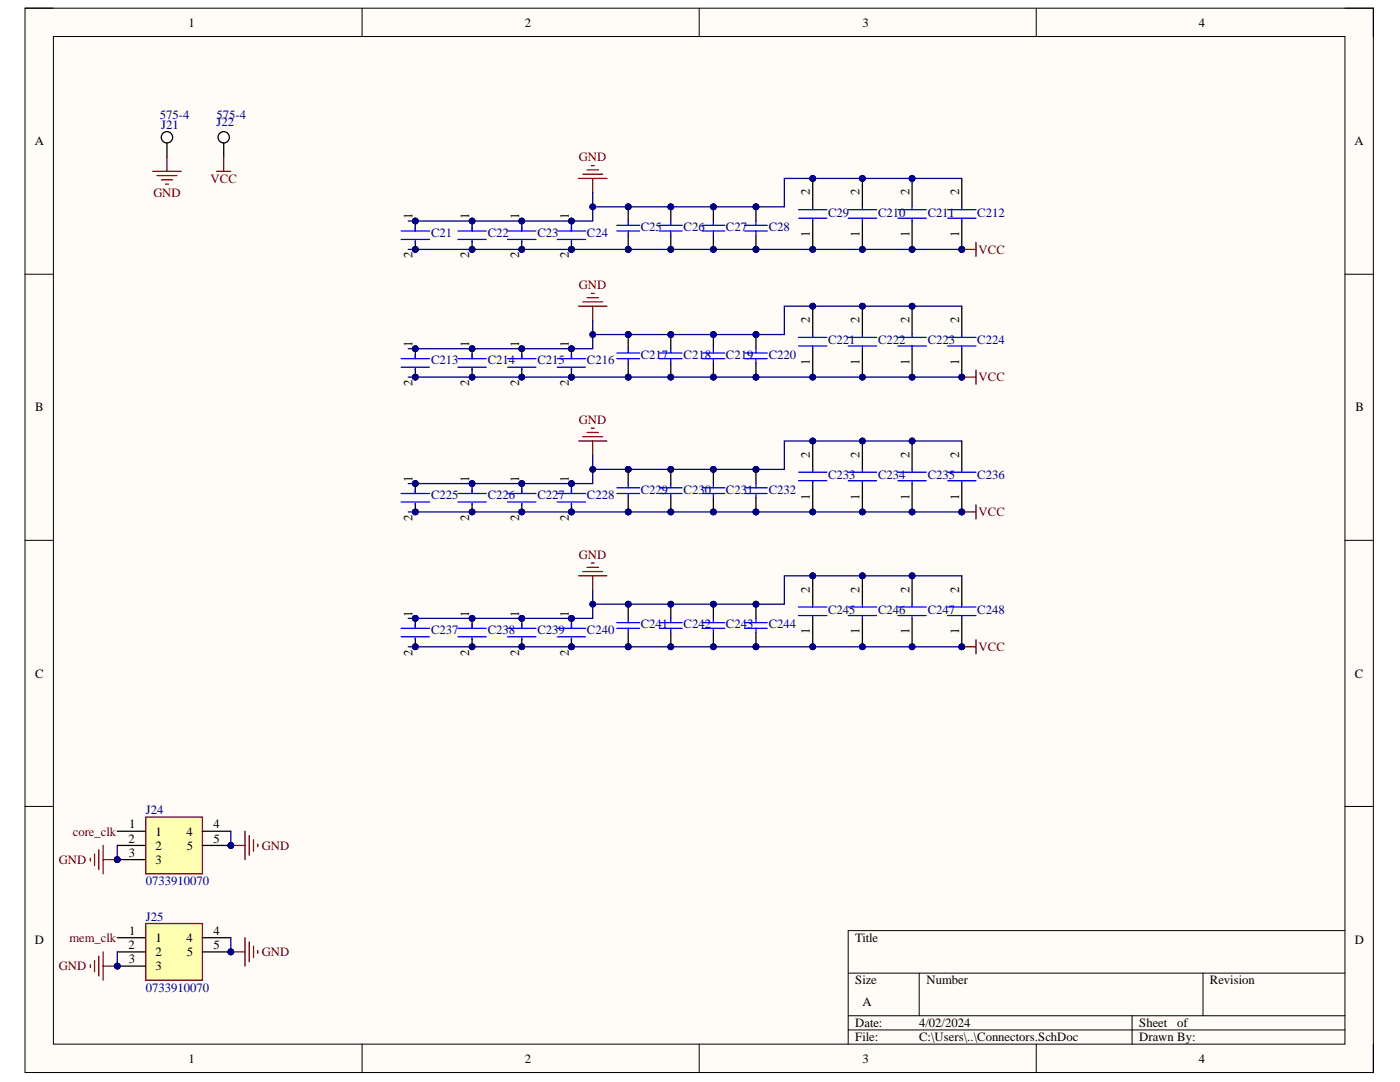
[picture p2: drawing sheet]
<svg xmlns="http://www.w3.org/2000/svg" width="279mm" height="216mm" viewBox="0 0 279 216" stroke-linecap="round" stroke-linejoin="round" font-family="sans-serif">
<defs><g id="words">
<g font-size="2.5">
<text x="37.6" y="5.3">1</text>
<text x="104.7" y="5.3">2</text>
<text x="172.1" y="5.3">3</text>
<text x="239.3" y="5.3">4</text>
<text x="6.9" y="29">A</text>
<text x="270.3" y="29">A</text>
<text x="161.6" y="39" transform="rotate(-90 161.6 39)">2</text>
<text x="171.5" y="39" transform="rotate(-90 171.5 39)">2</text>
<text x="181.5" y="39" transform="rotate(-90 181.5 39)">2</text>
<text x="191.4" y="39" transform="rotate(-90 191.4 39)">2</text>
<text x="82.3" y="43.8" transform="rotate(-90 82.3 43.8)">1</text>
<text x="93.6" y="43.8" transform="rotate(-90 93.6 43.8)">1</text>
<text x="103.6" y="43.8" transform="rotate(-90 103.6 43.8)">1</text>
<text x="113.5" y="43.8" transform="rotate(-90 113.5 43.8)">1</text>
<text x="161.6" y="47.3" transform="rotate(-90 161.6 47.3)">1</text>
<text x="171.5" y="47.3" transform="rotate(-90 171.5 47.3)">1</text>
<text x="181.5" y="47.3" transform="rotate(-90 181.5 47.3)">1</text>
<text x="191.4" y="47.3" transform="rotate(-90 191.4 47.3)">1</text>
<text x="82.3" y="51.5" transform="rotate(-90 82.3 51.5)">2</text>
<text x="93.6" y="51.5" transform="rotate(-90 93.6 51.5)">2</text>
<text x="103.6" y="51.5" transform="rotate(-90 103.6 51.5)">2</text>
<text x="113.5" y="51.5" transform="rotate(-90 113.5 51.5)">2</text>
<text x="161.6" y="64.5" transform="rotate(-90 161.6 64.5)">2</text>
<text x="171.5" y="64.5" transform="rotate(-90 171.5 64.5)">2</text>
<text x="181.5" y="64.5" transform="rotate(-90 181.5 64.5)">2</text>
<text x="191.4" y="64.5" transform="rotate(-90 191.4 64.5)">2</text>
<text x="82.3" y="69.3" transform="rotate(-90 82.3 69.3)">1</text>
<text x="93.6" y="69.3" transform="rotate(-90 93.6 69.3)">1</text>
<text x="103.6" y="69.3" transform="rotate(-90 103.6 69.3)">1</text>
<text x="113.5" y="69.3" transform="rotate(-90 113.5 69.3)">1</text>
<text x="82.3" y="77" transform="rotate(-90 82.3 77)">2</text>
<text x="93.6" y="77" transform="rotate(-90 93.6 77)">2</text>
<text x="103.6" y="77" transform="rotate(-90 103.6 77)">2</text>
<text x="113.5" y="77" transform="rotate(-90 113.5 77)">2</text>
<text x="161.6" y="72.8" transform="rotate(-90 161.6 72.8)">1</text>
<text x="171.5" y="72.8" transform="rotate(-90 171.5 72.8)">1</text>
<text x="181.5" y="72.8" transform="rotate(-90 181.5 72.8)">1</text>
<text x="191.4" y="72.8" transform="rotate(-90 191.4 72.8)">1</text>
<text x="7" y="82.1">B</text>
<text x="270.5" y="82.1">B</text>
<text x="161.6" y="91.4" transform="rotate(-90 161.6 91.4)">2</text>
<text x="171.5" y="91.4" transform="rotate(-90 171.5 91.4)">2</text>
<text x="181.5" y="91.4" transform="rotate(-90 181.5 91.4)">2</text>
<text x="191.4" y="91.4" transform="rotate(-90 191.4 91.4)">2</text>
<text x="82.3" y="96.2" transform="rotate(-90 82.3 96.2)">1</text>
<text x="93.6" y="96.2" transform="rotate(-90 93.6 96.2)">1</text>
<text x="103.6" y="96.2" transform="rotate(-90 103.6 96.2)">1</text>
<text x="113.5" y="96.2" transform="rotate(-90 113.5 96.2)">1</text>
<text x="161.6" y="99.7" transform="rotate(-90 161.6 99.7)">1</text>
<text x="171.5" y="99.7" transform="rotate(-90 171.5 99.7)">1</text>
<text x="181.5" y="99.7" transform="rotate(-90 181.5 99.7)">1</text>
<text x="191.4" y="99.7" transform="rotate(-90 191.4 99.7)">1</text>
<text x="82.3" y="103.9" transform="rotate(-90 82.3 103.9)">2</text>
<text x="93.6" y="103.9" transform="rotate(-90 93.6 103.9)">2</text>
<text x="103.6" y="103.9" transform="rotate(-90 103.6 103.9)">2</text>
<text x="113.5" y="103.9" transform="rotate(-90 113.5 103.9)">2</text>
<text x="161.6" y="118.3" transform="rotate(-90 161.6 118.3)">2</text>
<text x="171.5" y="118.3" transform="rotate(-90 171.5 118.3)">2</text>
<text x="181.5" y="118.3" transform="rotate(-90 181.5 118.3)">2</text>
<text x="191.4" y="118.3" transform="rotate(-90 191.4 118.3)">2</text>
<text x="82.3" y="123.1" transform="rotate(-90 82.3 123.1)">1</text>
<text x="93.6" y="123.1" transform="rotate(-90 93.6 123.1)">1</text>
<text x="103.6" y="123.1" transform="rotate(-90 103.6 123.1)">1</text>
<text x="113.5" y="123.1" transform="rotate(-90 113.5 123.1)">1</text>
<text x="82.3" y="130.8" transform="rotate(-90 82.3 130.8)">2</text>
<text x="93.6" y="130.8" transform="rotate(-90 93.6 130.8)">2</text>
<text x="103.6" y="130.8" transform="rotate(-90 103.6 130.8)">2</text>
<text x="113.5" y="130.8" transform="rotate(-90 113.5 130.8)">2</text>
<text x="161.6" y="126.6" transform="rotate(-90 161.6 126.6)">1</text>
<text x="171.5" y="126.6" transform="rotate(-90 171.5 126.6)">1</text>
<text x="181.5" y="126.6" transform="rotate(-90 181.5 126.6)">1</text>
<text x="191.4" y="126.6" transform="rotate(-90 191.4 126.6)">1</text>
<text x="7" y="135.2">C</text>
<text x="270.4" y="135.2">C</text>
<text x="25.8" y="165.3">1</text>
<text x="31" y="166.7">1</text>
<text x="37.2" y="166.7">4</text>
<text x="42.6" y="165.3">4</text>
<text x="25.6" y="168.2">2</text>
<text x="25.7" y="171">3</text>
<text x="31" y="169.5">2</text>
<text x="31" y="172.4">3</text>
<text x="37.3" y="169.5">5</text>
<text x="42.6" y="168.2">5</text>
<text x="6.9" y="188.3">D</text>
<text x="25.6" y="189.4">2</text>
<text x="25.8" y="186.5">1</text>
<text x="31" y="188">1</text>
<text x="31" y="190.8">2</text>
<text x="37.2" y="188">4</text>
<text x="37.3" y="190.8">5</text>
<text x="42.6" y="186.5">4</text>
<text x="42.6" y="189.4">5</text>
<text x="170.7" y="188">Title</text>
<text x="270.4" y="188.3">D</text>
<text x="25.7" y="192.2">3</text>
<text x="31" y="193.6">3</text>
<text x="170.7" y="196.4">Size</text>
<text x="184.9" y="196.4">Number</text>
<text x="241.5" y="196.4">Revision</text>
<text x="172.1" y="200.7">A</text>
<text x="170.7" y="205">Date:</text>
<text x="170.7" y="207.8">File:</text>
<text x="183.5" y="205">4/02/2024</text>
<text x="183.5" y="207.8">C:\Users\..\Connectors.SchDoc</text>
<text x="227.4" y="205">Sheet</text>
<text x="227.4" y="207.8">Drawn By:</text>
<text x="235" y="205">of</text>
<text x="37.6" y="212.1">1</text>
<text x="104.7" y="212.1">2</text>
<text x="172.1" y="212.1">3</text>
<text x="239.3" y="212.1">4</text>
</g>
<g font-size="2.5" fill="#000080">
<text x="31.9" y="23.8">575-4</text>
<text x="43.2" y="23.8">575-4</text>
<text x="32.1" y="25.7">J21</text>
<text x="43.2" y="25.1">J22</text>
<text x="86" y="47.3">C21</text>
<text x="97.4" y="47.3">C22</text>
<text x="107.2" y="47.3">C23</text>
<text x="117.1" y="47.3">C24</text>
<text x="127.9" y="46.1">C25</text>
<text x="136.4" y="46.1">C26</text>
<text x="144.9" y="46.1">C27</text>
<text x="153.4" y="46.1">C28</text>
<text x="165.3" y="43.3">C29</text>
<text x="175.2" y="43.3">C210</text>
<text x="185.1" y="43.3">C211</text>
<text x="195" y="43.3">C212</text>
<text x="127.9" y="71.6">C217</text>
<text x="136.4" y="71.6">C218</text>
<text x="144.9" y="71.6">C219</text>
<text x="153.4" y="71.6">C220</text>
<text x="165.3" y="68.7">C221</text>
<text x="175.2" y="68.7">C222</text>
<text x="185.1" y="68.7">C223</text>
<text x="195" y="68.7">C224</text>
<text x="86" y="72.7">C213</text>
<text x="97.4" y="72.7">C214</text>
<text x="107.2" y="72.7">C215</text>
<text x="117.1" y="72.7">C216</text>
<text x="165.3" y="95.6">C233</text>
<text x="175.2" y="95.6">C234</text>
<text x="185.1" y="95.6">C235</text>
<text x="195" y="95.6">C236</text>
<text x="86" y="99.6">C225</text>
<text x="97.4" y="99.6">C226</text>
<text x="107.2" y="99.6">C227</text>
<text x="117.1" y="99.6">C228</text>
<text x="127.9" y="98.5">C229</text>
<text x="136.4" y="98.5">C230</text>
<text x="144.9" y="98.5">C231</text>
<text x="153.4" y="98.5">C232</text>
<text x="127.9" y="125.4">C241</text>
<text x="136.4" y="125.4">C242</text>
<text x="144.9" y="125.4">C243</text>
<text x="153.4" y="125.4">C244</text>
<text x="165.3" y="122.5">C245</text>
<text x="175.2" y="122.5">C246</text>
<text x="185.1" y="122.5">C247</text>
<text x="195" y="122.5">C248</text>
<text x="86" y="126.5">C237</text>
<text x="97.4" y="126.5">C238</text>
<text x="107.2" y="126.5">C239</text>
<text x="117.1" y="126.5">C240</text>
<text x="29.1" y="162.5">J24</text>
<text x="29.1" y="176.6">0733910070</text>
<text x="29.1" y="183.7">J25</text>
<text x="29.1" y="197.9">0733910070</text>
</g>
<g font-size="2.5" fill="#800000">
<text x="115.5" y="32.2">GND</text>
<text x="30.6" y="39.3">GND</text>
<text x="42" y="36.4">VCC</text>
<text x="195.3" y="50.6">VCC</text>
<text x="115.5" y="57.7">GND</text>
<text x="195.3" y="76.1">VCC</text>
<text x="115.5" y="84.6">GND</text>
<text x="195.3" y="103">VCC</text>
<text x="115.5" y="111.5">GND</text>
<text x="195.3" y="129.9">VCC</text>
<text x="14.5" y="166.7">core_clk</text>
<text x="11.8" y="172.4">GND</text>
<text x="52.3" y="169.5">GND</text>
<text x="13.9" y="188">mem_clk</text>
<text x="52.3" y="190.8">GND</text>
<text x="11.8" y="193.6">GND</text>
</g>
</g></defs>
<path d="M5 1.6h269.1v212.4h-269.1z" fill-rule="evenodd" fill="#fffcf8"/>
<path d="M5 1.6h269.1v212.4h-269.1z" fill="none" stroke="#000" stroke-width=".2"/>
<path d="M10.7 7.3h257.7v201h-257.7z" fill-rule="evenodd" fill="#fffcf8"/>
<g fill="none" stroke="#000" stroke-width=".2">
<path d="M5 1.6h5.7M10.7 7.3h257.7v201h-257.7zM72.3 1.6v5.7M139.5 1.6v5.7M206.8 1.6v5.7M268.4 1.6h5.7v5.7M5 54.7h5.7M268.4 54.7h5.7M5 107.8h5.7M268.4 107.8h5.7M5 160.9h5.7M268.4 160.9h5.7"/>
<path d="M169.3 194.2h99.1M183.4 194.2v8.5M240.1 194.2v8.5M268.4 185.7h-99.1v22.6M72.3 208.3v5.7M139.5 208.3v5.7M169.3 202.7h99.1M169.3 205.5h99.1M206.8 208.3v5.7M225.9 202.7v5.6M274.1 208.3v5.7"/>
</g>
<circle cx="33.3" cy="27.4" r="1.13" fill="#fff"/>
<g fill="none" stroke="#000" stroke-width=".25">
<path d="M33.3 28.5v2.9"/>
<circle cx="33.3" cy="27.4" r="1.13"/>
</g>
<circle cx="44.6" cy="27.4" r="1.13" fill="#fff"/>
<g fill="none" stroke="#000" stroke-width=".25">
<path d="M44.6 28.5v2.9"/>
<circle cx="44.6" cy="27.4" r="1.13"/>
</g>
<path d="M46.1 168.7h2.8M48.9 165.9v5.6M49.7 166.7v4M50.6 167.6v2.2M51.4 168.4v.6" fill="none" stroke="#800000" stroke-width=".25"/>
<circle cx="46.1" cy="168.7" r=".57" fill="#000080"/>
<circle cx="46.1" cy="168.7" r=".57" fill="none" stroke="#000080" stroke-width=".2"/>
<path d="M30.5 34.2h5.7M31.3 35h4M32.2 35.9h2.3M33 36.7h.6M33.3 31.4v2.8M43.2 34.2h2.9M44.6 31.4v2.8M115.5 35.6h5.6M116.3 34.8h4M117.2 33.9h2.2M118 33.1h.6M118.3 35.6v2.8" fill="none" stroke="#800000" stroke-width=".25"/>
<circle cx="125.4" cy="49.8" r=".57" fill="#000080"/>
<circle cx="125.4" cy="49.8" r=".57" fill="none" stroke="#000080" stroke-width=".2"/>
<circle cx="125.4" cy="41.3" r=".57" fill="#000080"/>
<circle cx="125.4" cy="41.3" r=".57" fill="none" stroke="#000080" stroke-width=".2"/>
<path d="M125.4 46.9v2.9" fill="none" stroke="#000" stroke-width=".25"/>
<circle cx="125.4" cy="49.8" r=".57" fill="#000080"/>
<circle cx="125.4" cy="49.8" r=".57" fill="none" stroke="#000080" stroke-width=".2"/>
<path d="M125.4 41.3v2.8" fill="none" stroke="#000" stroke-width=".25"/>
<circle cx="125.4" cy="41.3" r=".57" fill="#000080"/>
<circle cx="125.4" cy="41.3" r=".57" fill="none" stroke="#000080" stroke-width=".2"/>
<path d="M123.1 45h4.5M123.1 46.1h4.5M125.4 44.1v.9M125.4 46.1v.8" fill="none" stroke="#00f" stroke-width=".25"/>
<circle cx="133.9" cy="49.8" r=".57" fill="#000080"/>
<circle cx="133.9" cy="49.8" r=".57" fill="none" stroke="#000080" stroke-width=".2"/>
<circle cx="133.9" cy="41.3" r=".57" fill="#000080"/>
<circle cx="133.9" cy="41.3" r=".57" fill="none" stroke="#000080" stroke-width=".2"/>
<path d="M133.9 46.9v2.9" fill="none" stroke="#000" stroke-width=".25"/>
<circle cx="133.9" cy="49.8" r=".57" fill="#000080"/>
<circle cx="133.9" cy="49.8" r=".57" fill="none" stroke="#000080" stroke-width=".2"/>
<path d="M133.9 41.3v2.8" fill="none" stroke="#000" stroke-width=".25"/>
<circle cx="133.9" cy="41.3" r=".57" fill="#000080"/>
<circle cx="133.9" cy="41.3" r=".57" fill="none" stroke="#000080" stroke-width=".2"/>
<path d="M131.6 45h4.5M131.6 46.1h4.5M133.9 44.1v.9M133.9 46.1v.8" fill="none" stroke="#00f" stroke-width=".25"/>
<circle cx="142.4" cy="49.8" r=".57" fill="#000080"/>
<circle cx="142.4" cy="49.8" r=".57" fill="none" stroke="#000080" stroke-width=".2"/>
<circle cx="142.4" cy="41.3" r=".57" fill="#000080"/>
<circle cx="142.4" cy="41.3" r=".57" fill="none" stroke="#000080" stroke-width=".2"/>
<path d="M142.4 46.9v2.9" fill="none" stroke="#000" stroke-width=".25"/>
<circle cx="142.4" cy="49.8" r=".57" fill="#000080"/>
<circle cx="142.4" cy="49.8" r=".57" fill="none" stroke="#000080" stroke-width=".2"/>
<path d="M142.4 41.3v2.8" fill="none" stroke="#000" stroke-width=".25"/>
<circle cx="142.4" cy="41.3" r=".57" fill="#000080"/>
<circle cx="142.4" cy="41.3" r=".57" fill="none" stroke="#000080" stroke-width=".2"/>
<path d="M140.1 45h4.5M140.1 46.1h4.5M142.4 44.1v.9M142.4 46.1v.8" fill="none" stroke="#00f" stroke-width=".25"/>
<circle cx="150.9" cy="49.8" r=".57" fill="#000080"/>
<circle cx="150.9" cy="49.8" r=".57" fill="none" stroke="#000080" stroke-width=".2"/>
<circle cx="150.9" cy="41.3" r=".57" fill="#000080"/>
<circle cx="150.9" cy="41.3" r=".57" fill="none" stroke="#000080" stroke-width=".2"/>
<path d="M150.9 46.9v2.9" fill="none" stroke="#000" stroke-width=".25"/>
<circle cx="150.9" cy="49.8" r=".57" fill="#000080"/>
<circle cx="150.9" cy="49.8" r=".57" fill="none" stroke="#000080" stroke-width=".2"/>
<path d="M150.9 41.3v2.8" fill="none" stroke="#000" stroke-width=".25"/>
<circle cx="150.9" cy="41.3" r=".57" fill="#000080"/>
<circle cx="150.9" cy="41.3" r=".57" fill="none" stroke="#000080" stroke-width=".2"/>
<path d="M148.6 45h4.5M148.6 46.1h4.5M150.9 44.1v.9M150.9 46.1v.8" fill="none" stroke="#00f" stroke-width=".25"/>
<circle cx="162.2" cy="49.8" r=".57" fill="#000080"/>
<circle cx="162.2" cy="49.8" r=".57" fill="none" stroke="#000080" stroke-width=".2"/>
<circle cx="162.2" cy="35.6" r=".57" fill="#000080"/>
<circle cx="162.2" cy="35.6" r=".57" fill="none" stroke="#000080" stroke-width=".2"/>
<path d="M162.2 44.1v5.7" fill="none" stroke="#000" stroke-width=".25"/>
<circle cx="162.2" cy="49.8" r=".57" fill="#000080"/>
<circle cx="162.2" cy="49.8" r=".57" fill="none" stroke="#000080" stroke-width=".2"/>
<path d="M162.2 35.6v5.7" fill="none" stroke="#000" stroke-width=".25"/>
<circle cx="162.2" cy="35.6" r=".57" fill="#000080"/>
<circle cx="162.2" cy="35.6" r=".57" fill="none" stroke="#000080" stroke-width=".2"/>
<path d="M159.4 43.5h5.6M159.4 41.8h5.6M162.2 41.3v.5M162.2 43.5v.6" fill="none" stroke="#00f" stroke-width=".25"/>
<circle cx="172.1" cy="49.8" r=".57" fill="#000080"/>
<circle cx="172.1" cy="49.8" r=".57" fill="none" stroke="#000080" stroke-width=".2"/>
<circle cx="172.1" cy="35.6" r=".57" fill="#000080"/>
<circle cx="172.1" cy="35.6" r=".57" fill="none" stroke="#000080" stroke-width=".2"/>
<path d="M172.1 44.1v5.7" fill="none" stroke="#000" stroke-width=".25"/>
<circle cx="172.1" cy="49.8" r=".57" fill="#000080"/>
<circle cx="172.1" cy="49.8" r=".57" fill="none" stroke="#000080" stroke-width=".2"/>
<path d="M172.1 35.6v5.7" fill="none" stroke="#000" stroke-width=".25"/>
<circle cx="172.1" cy="35.6" r=".57" fill="#000080"/>
<circle cx="172.1" cy="35.6" r=".57" fill="none" stroke="#000080" stroke-width=".2"/>
<path d="M169.3 43.5h5.6M169.3 41.8h5.6M172.1 41.3v.5M172.1 43.5v.6" fill="none" stroke="#00f" stroke-width=".25"/>
<circle cx="182" cy="49.8" r=".57" fill="#000080"/>
<circle cx="182" cy="49.8" r=".57" fill="none" stroke="#000080" stroke-width=".2"/>
<circle cx="182" cy="35.6" r=".57" fill="#000080"/>
<circle cx="182" cy="35.6" r=".57" fill="none" stroke="#000080" stroke-width=".2"/>
<path d="M182 44.1v5.7" fill="none" stroke="#000" stroke-width=".25"/>
<circle cx="182" cy="49.8" r=".57" fill="#000080"/>
<circle cx="182" cy="49.8" r=".57" fill="none" stroke="#000080" stroke-width=".2"/>
<path d="M182 35.6v5.7" fill="none" stroke="#000" stroke-width=".25"/>
<circle cx="182" cy="35.6" r=".57" fill="#000080"/>
<circle cx="182" cy="35.6" r=".57" fill="none" stroke="#000080" stroke-width=".2"/>
<path d="M179.2 43.5h5.7M179.2 41.8h5.7M182 41.3v.5M182 43.5v.6" fill="none" stroke="#00f" stroke-width=".25"/>
<circle cx="191.9" cy="49.8" r=".57" fill="#000080"/>
<circle cx="191.9" cy="49.8" r=".57" fill="none" stroke="#000080" stroke-width=".2"/>
<path d="M191.9 44.1v5.7" fill="none" stroke="#000" stroke-width=".25"/>
<circle cx="191.9" cy="49.8" r=".57" fill="#000080"/>
<circle cx="191.9" cy="49.8" r=".57" fill="none" stroke="#000080" stroke-width=".2"/>
<path d="M191.9 35.6v5.7" fill="none" stroke="#000" stroke-width=".25"/>
<path d="M189.1 43.5h5.7M189.1 41.8h5.7M191.9 41.3v.5M191.9 43.5v.6" fill="none" stroke="#00f" stroke-width=".25"/>
<path d="M191.9 49.8h2.9M194.8 48.4v2.8" fill="none" stroke="#800000" stroke-width=".25"/>
<circle cx="191.9" cy="49.8" r=".57" fill="#000080"/>
<circle cx="191.9" cy="49.8" r=".57" fill="none" stroke="#000080" stroke-width=".2"/>
<circle cx="82.9" cy="44.1" r=".57" fill="#000080"/>
<circle cx="82.9" cy="44.1" r=".57" fill="none" stroke="#000080" stroke-width=".2"/>
<circle cx="82.9" cy="49.8" r=".57" fill="#000080"/>
<circle cx="82.9" cy="49.8" r=".57" fill="none" stroke="#000080" stroke-width=".2"/>
<path d="M82.9 44.1v2" fill="none" stroke="#000" stroke-width=".25"/>
<circle cx="82.9" cy="44.1" r=".57" fill="#000080"/>
<circle cx="82.9" cy="44.1" r=".57" fill="none" stroke="#000080" stroke-width=".2"/>
<path d="M82.9 48.1v1.7" fill="none" stroke="#000" stroke-width=".25"/>
<circle cx="82.9" cy="49.8" r=".57" fill="#000080"/>
<circle cx="82.9" cy="49.8" r=".57" fill="none" stroke="#000080" stroke-width=".2"/>
<path d="M80.1 46.1h5.6M80.1 47.8h5.6M82.9 45.2v.9M82.9 48.1v.3" fill="none" stroke="#00f" stroke-width=".25"/>
<circle cx="94.2" cy="44.1" r=".57" fill="#000080"/>
<circle cx="94.2" cy="44.1" r=".57" fill="none" stroke="#000080" stroke-width=".2"/>
<circle cx="94.2" cy="49.8" r=".57" fill="#000080"/>
<circle cx="94.2" cy="49.8" r=".57" fill="none" stroke="#000080" stroke-width=".2"/>
<path d="M94.2 44.1v2" fill="none" stroke="#000" stroke-width=".25"/>
<circle cx="94.2" cy="44.1" r=".57" fill="#000080"/>
<circle cx="94.2" cy="44.1" r=".57" fill="none" stroke="#000080" stroke-width=".2"/>
<path d="M94.2 48.1v1.7" fill="none" stroke="#000" stroke-width=".25"/>
<circle cx="94.2" cy="49.8" r=".57" fill="#000080"/>
<circle cx="94.2" cy="49.8" r=".57" fill="none" stroke="#000080" stroke-width=".2"/>
<path d="M91.4 46.1h5.6M91.4 47.8h5.6M94.2 45.2v.9M94.2 48.1v.3" fill="none" stroke="#00f" stroke-width=".25"/>
<circle cx="104.1" cy="44.1" r=".57" fill="#000080"/>
<circle cx="104.1" cy="44.1" r=".57" fill="none" stroke="#000080" stroke-width=".2"/>
<circle cx="104.1" cy="49.8" r=".57" fill="#000080"/>
<circle cx="104.1" cy="49.8" r=".57" fill="none" stroke="#000080" stroke-width=".2"/>
<path d="M104.1 44.1v2" fill="none" stroke="#000" stroke-width=".25"/>
<circle cx="104.1" cy="44.1" r=".57" fill="#000080"/>
<circle cx="104.1" cy="44.1" r=".57" fill="none" stroke="#000080" stroke-width=".2"/>
<path d="M104.1 48.1v1.7" fill="none" stroke="#000" stroke-width=".25"/>
<circle cx="104.1" cy="49.8" r=".57" fill="#000080"/>
<circle cx="104.1" cy="49.8" r=".57" fill="none" stroke="#000080" stroke-width=".2"/>
<path d="M101.3 46.1h5.7M101.3 47.8h5.7M104.1 45.2v.9M104.1 48.1v.3" fill="none" stroke="#00f" stroke-width=".25"/>
<circle cx="114" cy="44.1" r=".57" fill="#000080"/>
<circle cx="114" cy="44.1" r=".57" fill="none" stroke="#000080" stroke-width=".2"/>
<circle cx="114" cy="49.8" r=".57" fill="#000080"/>
<circle cx="114" cy="49.8" r=".57" fill="none" stroke="#000080" stroke-width=".2"/>
<path d="M114 44.1v2" fill="none" stroke="#000" stroke-width=".25"/>
<circle cx="114" cy="44.1" r=".57" fill="#000080"/>
<circle cx="114" cy="44.1" r=".57" fill="none" stroke="#000080" stroke-width=".2"/>
<path d="M114 48.1v1.7" fill="none" stroke="#000" stroke-width=".25"/>
<circle cx="114" cy="49.8" r=".57" fill="#000080"/>
<circle cx="114" cy="49.8" r=".57" fill="none" stroke="#000080" stroke-width=".2"/>
<path d="M111.2 46.1h5.7M111.2 47.8h5.7M114 45.2v.9M114 48.1v.3" fill="none" stroke="#00f" stroke-width=".25"/>
<path d="M117.2 59.4h2.2M118 58.5h.6M115.5 61.1h5.6M116.3 60.2h4M118.3 61.1v2.8" fill="none" stroke="#800000" stroke-width=".25"/>
<circle cx="125.4" cy="75.3" r=".57" fill="#000080"/>
<circle cx="125.4" cy="75.3" r=".57" fill="none" stroke="#000080" stroke-width=".2"/>
<circle cx="125.4" cy="66.8" r=".57" fill="#000080"/>
<circle cx="125.4" cy="66.8" r=".57" fill="none" stroke="#000080" stroke-width=".2"/>
<path d="M125.4 72.4v2.9" fill="none" stroke="#000" stroke-width=".25"/>
<circle cx="125.4" cy="75.3" r=".57" fill="#000080"/>
<circle cx="125.4" cy="75.3" r=".57" fill="none" stroke="#000080" stroke-width=".2"/>
<path d="M125.4 66.8v2.8" fill="none" stroke="#000" stroke-width=".25"/>
<circle cx="125.4" cy="66.8" r=".57" fill="#000080"/>
<circle cx="125.4" cy="66.8" r=".57" fill="none" stroke="#000080" stroke-width=".2"/>
<path d="M123.1 70.4h4.5M123.1 71.6h4.5M125.4 69.6v.8M125.4 71.6v.8" fill="none" stroke="#00f" stroke-width=".25"/>
<circle cx="133.9" cy="75.3" r=".57" fill="#000080"/>
<circle cx="133.9" cy="75.3" r=".57" fill="none" stroke="#000080" stroke-width=".2"/>
<circle cx="133.9" cy="66.8" r=".57" fill="#000080"/>
<circle cx="133.9" cy="66.8" r=".57" fill="none" stroke="#000080" stroke-width=".2"/>
<path d="M133.9 72.4v2.9" fill="none" stroke="#000" stroke-width=".25"/>
<circle cx="133.9" cy="75.3" r=".57" fill="#000080"/>
<circle cx="133.9" cy="75.3" r=".57" fill="none" stroke="#000080" stroke-width=".2"/>
<path d="M133.9 66.8v2.8" fill="none" stroke="#000" stroke-width=".25"/>
<circle cx="133.9" cy="66.8" r=".57" fill="#000080"/>
<circle cx="133.9" cy="66.8" r=".57" fill="none" stroke="#000080" stroke-width=".2"/>
<path d="M131.6 70.4h4.5M131.6 71.6h4.5M133.9 69.6v.8M133.9 71.6v.8" fill="none" stroke="#00f" stroke-width=".25"/>
<circle cx="142.4" cy="75.3" r=".57" fill="#000080"/>
<circle cx="142.4" cy="75.3" r=".57" fill="none" stroke="#000080" stroke-width=".2"/>
<circle cx="142.4" cy="66.8" r=".57" fill="#000080"/>
<circle cx="142.4" cy="66.8" r=".57" fill="none" stroke="#000080" stroke-width=".2"/>
<path d="M142.4 72.4v2.9" fill="none" stroke="#000" stroke-width=".25"/>
<circle cx="142.4" cy="75.3" r=".57" fill="#000080"/>
<circle cx="142.4" cy="75.3" r=".57" fill="none" stroke="#000080" stroke-width=".2"/>
<path d="M142.4 66.8v2.8" fill="none" stroke="#000" stroke-width=".25"/>
<circle cx="142.4" cy="66.8" r=".57" fill="#000080"/>
<circle cx="142.4" cy="66.8" r=".57" fill="none" stroke="#000080" stroke-width=".2"/>
<path d="M140.1 70.4h4.5M140.1 71.6h4.5M142.4 69.6v.8M142.4 71.6v.8" fill="none" stroke="#00f" stroke-width=".25"/>
<circle cx="150.9" cy="75.3" r=".57" fill="#000080"/>
<circle cx="150.9" cy="75.3" r=".57" fill="none" stroke="#000080" stroke-width=".2"/>
<circle cx="150.9" cy="66.8" r=".57" fill="#000080"/>
<circle cx="150.9" cy="66.8" r=".57" fill="none" stroke="#000080" stroke-width=".2"/>
<path d="M150.9 72.4v2.9" fill="none" stroke="#000" stroke-width=".25"/>
<circle cx="150.9" cy="75.3" r=".57" fill="#000080"/>
<circle cx="150.9" cy="75.3" r=".57" fill="none" stroke="#000080" stroke-width=".2"/>
<path d="M150.9 66.8v2.8" fill="none" stroke="#000" stroke-width=".25"/>
<circle cx="150.9" cy="66.8" r=".57" fill="#000080"/>
<circle cx="150.9" cy="66.8" r=".57" fill="none" stroke="#000080" stroke-width=".2"/>
<path d="M148.6 70.4h4.5M148.6 71.6h4.5M150.9 69.6v.8M150.9 71.6v.8" fill="none" stroke="#00f" stroke-width=".25"/>
<circle cx="162.2" cy="75.3" r=".57" fill="#000080"/>
<circle cx="162.2" cy="75.3" r=".57" fill="none" stroke="#000080" stroke-width=".2"/>
<circle cx="162.2" cy="61.1" r=".57" fill="#000080"/>
<circle cx="162.2" cy="61.1" r=".57" fill="none" stroke="#000080" stroke-width=".2"/>
<path d="M162.2 69.6v5.7" fill="none" stroke="#000" stroke-width=".25"/>
<circle cx="162.2" cy="75.3" r=".57" fill="#000080"/>
<circle cx="162.2" cy="75.3" r=".57" fill="none" stroke="#000080" stroke-width=".2"/>
<path d="M162.2 61.1v5.7" fill="none" stroke="#000" stroke-width=".25"/>
<circle cx="162.2" cy="61.1" r=".57" fill="#000080"/>
<circle cx="162.2" cy="61.1" r=".57" fill="none" stroke="#000080" stroke-width=".2"/>
<path d="M159.4 69h5.6M159.4 67.3h5.6M162.2 66.8v.5M162.2 69v.6" fill="none" stroke="#00f" stroke-width=".25"/>
<circle cx="172.1" cy="75.3" r=".57" fill="#000080"/>
<circle cx="172.1" cy="75.3" r=".57" fill="none" stroke="#000080" stroke-width=".2"/>
<circle cx="172.1" cy="61.1" r=".57" fill="#000080"/>
<circle cx="172.1" cy="61.1" r=".57" fill="none" stroke="#000080" stroke-width=".2"/>
<path d="M172.1 69.6v5.7" fill="none" stroke="#000" stroke-width=".25"/>
<circle cx="172.1" cy="75.3" r=".57" fill="#000080"/>
<circle cx="172.1" cy="75.3" r=".57" fill="none" stroke="#000080" stroke-width=".2"/>
<path d="M172.1 61.1v5.7" fill="none" stroke="#000" stroke-width=".25"/>
<circle cx="172.1" cy="61.1" r=".57" fill="#000080"/>
<circle cx="172.1" cy="61.1" r=".57" fill="none" stroke="#000080" stroke-width=".2"/>
<path d="M169.3 69h5.6M169.3 67.3h5.6M172.1 66.8v.5M172.1 69v.6" fill="none" stroke="#00f" stroke-width=".25"/>
<circle cx="182" cy="75.3" r=".57" fill="#000080"/>
<circle cx="182" cy="75.3" r=".57" fill="none" stroke="#000080" stroke-width=".2"/>
<circle cx="182" cy="61.1" r=".57" fill="#000080"/>
<circle cx="182" cy="61.1" r=".57" fill="none" stroke="#000080" stroke-width=".2"/>
<path d="M182 69.6v5.7" fill="none" stroke="#000" stroke-width=".25"/>
<circle cx="182" cy="75.3" r=".57" fill="#000080"/>
<circle cx="182" cy="75.3" r=".57" fill="none" stroke="#000080" stroke-width=".2"/>
<path d="M182 61.1v5.7" fill="none" stroke="#000" stroke-width=".25"/>
<circle cx="182" cy="61.1" r=".57" fill="#000080"/>
<circle cx="182" cy="61.1" r=".57" fill="none" stroke="#000080" stroke-width=".2"/>
<path d="M179.2 69h5.7M179.2 67.3h5.7M182 66.8v.5M182 69v.6" fill="none" stroke="#00f" stroke-width=".25"/>
<circle cx="191.9" cy="75.3" r=".57" fill="#000080"/>
<circle cx="191.9" cy="75.3" r=".57" fill="none" stroke="#000080" stroke-width=".2"/>
<path d="M191.9 69.6v5.7" fill="none" stroke="#000" stroke-width=".25"/>
<circle cx="191.9" cy="75.3" r=".57" fill="#000080"/>
<circle cx="191.9" cy="75.3" r=".57" fill="none" stroke="#000080" stroke-width=".2"/>
<path d="M191.9 61.1v5.7" fill="none" stroke="#000" stroke-width=".25"/>
<path d="M189.1 69h5.7M189.1 67.3h5.7M191.9 66.8v.5M191.9 69v.6" fill="none" stroke="#00f" stroke-width=".25"/>
<path d="M191.9 75.3h2.9M194.8 73.8v2.9" fill="none" stroke="#800000" stroke-width=".25"/>
<circle cx="191.9" cy="75.3" r=".57" fill="#000080"/>
<circle cx="191.9" cy="75.3" r=".57" fill="none" stroke="#000080" stroke-width=".2"/>
<circle cx="82.9" cy="69.6" r=".57" fill="#000080"/>
<circle cx="82.9" cy="69.6" r=".57" fill="none" stroke="#000080" stroke-width=".2"/>
<circle cx="82.9" cy="75.3" r=".57" fill="#000080"/>
<circle cx="82.9" cy="75.3" r=".57" fill="none" stroke="#000080" stroke-width=".2"/>
<path d="M82.9 69.6v2" fill="none" stroke="#000" stroke-width=".25"/>
<circle cx="82.9" cy="69.6" r=".57" fill="#000080"/>
<circle cx="82.9" cy="69.6" r=".57" fill="none" stroke="#000080" stroke-width=".2"/>
<path d="M82.9 73.5v1.8" fill="none" stroke="#000" stroke-width=".25"/>
<circle cx="82.9" cy="75.3" r=".57" fill="#000080"/>
<circle cx="82.9" cy="75.3" r=".57" fill="none" stroke="#000080" stroke-width=".2"/>
<path d="M80.1 71.6h5.6M80.1 73.3h5.6M82.9 70.7v.9M82.9 73.5v.3" fill="none" stroke="#00f" stroke-width=".25"/>
<circle cx="94.2" cy="69.6" r=".57" fill="#000080"/>
<circle cx="94.2" cy="69.6" r=".57" fill="none" stroke="#000080" stroke-width=".2"/>
<circle cx="94.2" cy="75.3" r=".57" fill="#000080"/>
<circle cx="94.2" cy="75.3" r=".57" fill="none" stroke="#000080" stroke-width=".2"/>
<path d="M94.2 69.6v2" fill="none" stroke="#000" stroke-width=".25"/>
<circle cx="94.2" cy="69.6" r=".57" fill="#000080"/>
<circle cx="94.2" cy="69.6" r=".57" fill="none" stroke="#000080" stroke-width=".2"/>
<path d="M94.2 73.5v1.8" fill="none" stroke="#000" stroke-width=".25"/>
<circle cx="94.2" cy="75.3" r=".57" fill="#000080"/>
<circle cx="94.2" cy="75.3" r=".57" fill="none" stroke="#000080" stroke-width=".2"/>
<path d="M91.4 71.6h5.6M91.4 73.3h5.6M94.2 70.7v.9M94.2 73.5v.3" fill="none" stroke="#00f" stroke-width=".25"/>
<circle cx="104.1" cy="69.6" r=".57" fill="#000080"/>
<circle cx="104.1" cy="69.6" r=".57" fill="none" stroke="#000080" stroke-width=".2"/>
<circle cx="104.1" cy="75.3" r=".57" fill="#000080"/>
<circle cx="104.1" cy="75.3" r=".57" fill="none" stroke="#000080" stroke-width=".2"/>
<path d="M104.1 69.6v2" fill="none" stroke="#000" stroke-width=".25"/>
<circle cx="104.1" cy="69.6" r=".57" fill="#000080"/>
<circle cx="104.1" cy="69.6" r=".57" fill="none" stroke="#000080" stroke-width=".2"/>
<path d="M104.1 73.5v1.8" fill="none" stroke="#000" stroke-width=".25"/>
<circle cx="104.1" cy="75.3" r=".57" fill="#000080"/>
<circle cx="104.1" cy="75.3" r=".57" fill="none" stroke="#000080" stroke-width=".2"/>
<path d="M101.3 71.6h5.7M101.3 73.3h5.7M104.1 70.7v.9M104.1 73.5v.3" fill="none" stroke="#00f" stroke-width=".25"/>
<circle cx="114" cy="69.6" r=".57" fill="#000080"/>
<circle cx="114" cy="69.6" r=".57" fill="none" stroke="#000080" stroke-width=".2"/>
<circle cx="114" cy="75.3" r=".57" fill="#000080"/>
<circle cx="114" cy="75.3" r=".57" fill="none" stroke="#000080" stroke-width=".2"/>
<path d="M114 69.6v2" fill="none" stroke="#000" stroke-width=".25"/>
<circle cx="114" cy="69.6" r=".57" fill="#000080"/>
<circle cx="114" cy="69.6" r=".57" fill="none" stroke="#000080" stroke-width=".2"/>
<path d="M114 73.5v1.8" fill="none" stroke="#000" stroke-width=".25"/>
<circle cx="114" cy="75.3" r=".57" fill="#000080"/>
<circle cx="114" cy="75.3" r=".57" fill="none" stroke="#000080" stroke-width=".2"/>
<path d="M111.2 71.6h5.7M111.2 73.3h5.7M114 70.7v.9M114 73.5v.3" fill="none" stroke="#00f" stroke-width=".25"/>
<path d="M115.5 88h5.6M116.3 87.1h4M117.2 86.3h2.2M118 85.4h.6M118.3 88v2.8" fill="none" stroke="#800000" stroke-width=".25"/>
<circle cx="125.4" cy="102.2" r=".57" fill="#000080"/>
<circle cx="125.4" cy="102.2" r=".57" fill="none" stroke="#000080" stroke-width=".2"/>
<circle cx="125.4" cy="93.7" r=".57" fill="#000080"/>
<circle cx="125.4" cy="93.7" r=".57" fill="none" stroke="#000080" stroke-width=".2"/>
<path d="M125.4 99.3v2.9" fill="none" stroke="#000" stroke-width=".25"/>
<circle cx="125.4" cy="102.2" r=".57" fill="#000080"/>
<circle cx="125.4" cy="102.2" r=".57" fill="none" stroke="#000080" stroke-width=".2"/>
<path d="M125.4 93.7v2.8" fill="none" stroke="#000" stroke-width=".25"/>
<circle cx="125.4" cy="93.7" r=".57" fill="#000080"/>
<circle cx="125.4" cy="93.7" r=".57" fill="none" stroke="#000080" stroke-width=".2"/>
<path d="M123.1 97.3h4.5M123.1 98.5h4.5M125.4 96.5v.8M125.4 98.5v.8" fill="none" stroke="#00f" stroke-width=".25"/>
<circle cx="133.9" cy="102.2" r=".57" fill="#000080"/>
<circle cx="133.9" cy="102.2" r=".57" fill="none" stroke="#000080" stroke-width=".2"/>
<circle cx="133.9" cy="93.7" r=".57" fill="#000080"/>
<circle cx="133.9" cy="93.7" r=".57" fill="none" stroke="#000080" stroke-width=".2"/>
<path d="M133.9 99.3v2.9" fill="none" stroke="#000" stroke-width=".25"/>
<circle cx="133.9" cy="102.2" r=".57" fill="#000080"/>
<circle cx="133.9" cy="102.2" r=".57" fill="none" stroke="#000080" stroke-width=".2"/>
<path d="M133.9 93.7v2.8" fill="none" stroke="#000" stroke-width=".25"/>
<circle cx="133.9" cy="93.7" r=".57" fill="#000080"/>
<circle cx="133.9" cy="93.7" r=".57" fill="none" stroke="#000080" stroke-width=".2"/>
<path d="M131.6 97.3h4.5M131.6 98.5h4.5M133.9 96.5v.8M133.9 98.5v.8" fill="none" stroke="#00f" stroke-width=".25"/>
<circle cx="142.4" cy="102.2" r=".57" fill="#000080"/>
<circle cx="142.4" cy="102.2" r=".57" fill="none" stroke="#000080" stroke-width=".2"/>
<circle cx="142.4" cy="93.7" r=".57" fill="#000080"/>
<circle cx="142.4" cy="93.7" r=".57" fill="none" stroke="#000080" stroke-width=".2"/>
<path d="M142.4 99.3v2.9" fill="none" stroke="#000" stroke-width=".25"/>
<circle cx="142.4" cy="102.2" r=".57" fill="#000080"/>
<circle cx="142.4" cy="102.2" r=".57" fill="none" stroke="#000080" stroke-width=".2"/>
<path d="M142.4 93.7v2.8" fill="none" stroke="#000" stroke-width=".25"/>
<circle cx="142.4" cy="93.7" r=".57" fill="#000080"/>
<circle cx="142.4" cy="93.7" r=".57" fill="none" stroke="#000080" stroke-width=".2"/>
<path d="M140.1 97.3h4.5M140.1 98.5h4.5M142.4 96.5v.8M142.4 98.5v.8" fill="none" stroke="#00f" stroke-width=".25"/>
<circle cx="150.9" cy="102.2" r=".57" fill="#000080"/>
<circle cx="150.9" cy="102.2" r=".57" fill="none" stroke="#000080" stroke-width=".2"/>
<circle cx="150.9" cy="93.7" r=".57" fill="#000080"/>
<circle cx="150.9" cy="93.7" r=".57" fill="none" stroke="#000080" stroke-width=".2"/>
<path d="M150.9 99.3v2.9" fill="none" stroke="#000" stroke-width=".25"/>
<circle cx="150.9" cy="102.2" r=".57" fill="#000080"/>
<circle cx="150.9" cy="102.2" r=".57" fill="none" stroke="#000080" stroke-width=".2"/>
<path d="M150.9 93.7v2.8" fill="none" stroke="#000" stroke-width=".25"/>
<circle cx="150.9" cy="93.7" r=".57" fill="#000080"/>
<circle cx="150.9" cy="93.7" r=".57" fill="none" stroke="#000080" stroke-width=".2"/>
<path d="M148.6 97.3h4.5M148.6 98.5h4.5M150.9 96.5v.8M150.9 98.5v.8" fill="none" stroke="#00f" stroke-width=".25"/>
<circle cx="162.2" cy="102.2" r=".57" fill="#000080"/>
<circle cx="162.2" cy="102.2" r=".57" fill="none" stroke="#000080" stroke-width=".2"/>
<circle cx="162.2" cy="88" r=".57" fill="#000080"/>
<circle cx="162.2" cy="88" r=".57" fill="none" stroke="#000080" stroke-width=".2"/>
<path d="M162.2 96.5v5.7" fill="none" stroke="#000" stroke-width=".25"/>
<circle cx="162.2" cy="102.2" r=".57" fill="#000080"/>
<circle cx="162.2" cy="102.2" r=".57" fill="none" stroke="#000080" stroke-width=".2"/>
<path d="M162.2 88v5.7" fill="none" stroke="#000" stroke-width=".25"/>
<circle cx="162.2" cy="88" r=".57" fill="#000080"/>
<circle cx="162.2" cy="88" r=".57" fill="none" stroke="#000080" stroke-width=".2"/>
<path d="M159.4 95.9h5.6M159.4 94.2h5.6M162.2 93.7v.5M162.2 95.9v.6" fill="none" stroke="#00f" stroke-width=".25"/>
<circle cx="172.1" cy="102.2" r=".57" fill="#000080"/>
<circle cx="172.1" cy="102.2" r=".57" fill="none" stroke="#000080" stroke-width=".2"/>
<circle cx="172.1" cy="88" r=".57" fill="#000080"/>
<circle cx="172.1" cy="88" r=".57" fill="none" stroke="#000080" stroke-width=".2"/>
<path d="M172.1 96.5v5.7" fill="none" stroke="#000" stroke-width=".25"/>
<circle cx="172.1" cy="102.2" r=".57" fill="#000080"/>
<circle cx="172.1" cy="102.2" r=".57" fill="none" stroke="#000080" stroke-width=".2"/>
<path d="M172.1 88v5.7" fill="none" stroke="#000" stroke-width=".25"/>
<circle cx="172.1" cy="88" r=".57" fill="#000080"/>
<circle cx="172.1" cy="88" r=".57" fill="none" stroke="#000080" stroke-width=".2"/>
<path d="M169.3 95.9h5.6M169.3 94.2h5.6M172.1 93.7v.5M172.1 95.9v.6" fill="none" stroke="#00f" stroke-width=".25"/>
<circle cx="182" cy="102.2" r=".57" fill="#000080"/>
<circle cx="182" cy="102.2" r=".57" fill="none" stroke="#000080" stroke-width=".2"/>
<circle cx="182" cy="88" r=".57" fill="#000080"/>
<circle cx="182" cy="88" r=".57" fill="none" stroke="#000080" stroke-width=".2"/>
<path d="M182 96.5v5.7" fill="none" stroke="#000" stroke-width=".25"/>
<circle cx="182" cy="102.2" r=".57" fill="#000080"/>
<circle cx="182" cy="102.2" r=".57" fill="none" stroke="#000080" stroke-width=".2"/>
<path d="M182 88v5.7" fill="none" stroke="#000" stroke-width=".25"/>
<circle cx="182" cy="88" r=".57" fill="#000080"/>
<circle cx="182" cy="88" r=".57" fill="none" stroke="#000080" stroke-width=".2"/>
<path d="M179.2 95.9h5.7M179.2 94.2h5.7M182 93.7v.5M182 95.9v.6" fill="none" stroke="#00f" stroke-width=".25"/>
<circle cx="191.9" cy="102.2" r=".57" fill="#000080"/>
<circle cx="191.9" cy="102.2" r=".57" fill="none" stroke="#000080" stroke-width=".2"/>
<path d="M191.9 96.5v5.7" fill="none" stroke="#000" stroke-width=".25"/>
<circle cx="191.9" cy="102.2" r=".57" fill="#000080"/>
<circle cx="191.9" cy="102.2" r=".57" fill="none" stroke="#000080" stroke-width=".2"/>
<path d="M191.9 88v5.7" fill="none" stroke="#000" stroke-width=".25"/>
<path d="M189.1 95.9h5.7M189.1 94.2h5.7M191.9 93.7v.5M191.9 95.9v.6" fill="none" stroke="#00f" stroke-width=".25"/>
<path d="M191.9 102.2h2.9M194.8 100.7v2.9" fill="none" stroke="#800000" stroke-width=".25"/>
<circle cx="191.9" cy="102.2" r=".57" fill="#000080"/>
<circle cx="191.9" cy="102.2" r=".57" fill="none" stroke="#000080" stroke-width=".2"/>
<circle cx="82.9" cy="96.5" r=".57" fill="#000080"/>
<circle cx="82.9" cy="96.5" r=".57" fill="none" stroke="#000080" stroke-width=".2"/>
<circle cx="82.9" cy="102.2" r=".57" fill="#000080"/>
<circle cx="82.9" cy="102.2" r=".57" fill="none" stroke="#000080" stroke-width=".2"/>
<path d="M82.9 96.5v2" fill="none" stroke="#000" stroke-width=".25"/>
<circle cx="82.9" cy="96.5" r=".57" fill="#000080"/>
<circle cx="82.9" cy="96.5" r=".57" fill="none" stroke="#000080" stroke-width=".2"/>
<path d="M82.9 100.5v1.7" fill="none" stroke="#000" stroke-width=".25"/>
<circle cx="82.9" cy="102.2" r=".57" fill="#000080"/>
<circle cx="82.9" cy="102.2" r=".57" fill="none" stroke="#000080" stroke-width=".2"/>
<path d="M80.1 98.5h5.6M82.9 97.6v.9M80.1 100.2h5.6M82.9 100.5v.2" fill="none" stroke="#00f" stroke-width=".25"/>
<circle cx="94.2" cy="96.5" r=".57" fill="#000080"/>
<circle cx="94.2" cy="96.5" r=".57" fill="none" stroke="#000080" stroke-width=".2"/>
<circle cx="94.2" cy="102.2" r=".57" fill="#000080"/>
<circle cx="94.2" cy="102.2" r=".57" fill="none" stroke="#000080" stroke-width=".2"/>
<path d="M94.2 96.5v2" fill="none" stroke="#000" stroke-width=".25"/>
<circle cx="94.2" cy="96.5" r=".57" fill="#000080"/>
<circle cx="94.2" cy="96.5" r=".57" fill="none" stroke="#000080" stroke-width=".2"/>
<path d="M94.2 100.5v1.7" fill="none" stroke="#000" stroke-width=".25"/>
<circle cx="94.2" cy="102.2" r=".57" fill="#000080"/>
<circle cx="94.2" cy="102.2" r=".57" fill="none" stroke="#000080" stroke-width=".2"/>
<path d="M91.4 98.5h5.6M94.2 97.6v.9M91.4 100.2h5.6M94.2 100.5v.2" fill="none" stroke="#00f" stroke-width=".25"/>
<circle cx="104.1" cy="96.5" r=".57" fill="#000080"/>
<circle cx="104.1" cy="96.5" r=".57" fill="none" stroke="#000080" stroke-width=".2"/>
<circle cx="104.1" cy="102.2" r=".57" fill="#000080"/>
<circle cx="104.1" cy="102.2" r=".57" fill="none" stroke="#000080" stroke-width=".2"/>
<path d="M104.1 96.5v2" fill="none" stroke="#000" stroke-width=".25"/>
<circle cx="104.1" cy="96.5" r=".57" fill="#000080"/>
<circle cx="104.1" cy="96.5" r=".57" fill="none" stroke="#000080" stroke-width=".2"/>
<path d="M104.1 100.5v1.7" fill="none" stroke="#000" stroke-width=".25"/>
<circle cx="104.1" cy="102.2" r=".57" fill="#000080"/>
<circle cx="104.1" cy="102.2" r=".57" fill="none" stroke="#000080" stroke-width=".2"/>
<path d="M101.3 98.5h5.7M104.1 97.6v.9M101.3 100.2h5.7M104.1 100.5v.2" fill="none" stroke="#00f" stroke-width=".25"/>
<circle cx="114" cy="96.5" r=".57" fill="#000080"/>
<circle cx="114" cy="96.5" r=".57" fill="none" stroke="#000080" stroke-width=".2"/>
<circle cx="114" cy="102.2" r=".57" fill="#000080"/>
<circle cx="114" cy="102.2" r=".57" fill="none" stroke="#000080" stroke-width=".2"/>
<path d="M114 96.5v2" fill="none" stroke="#000" stroke-width=".25"/>
<circle cx="114" cy="96.5" r=".57" fill="#000080"/>
<circle cx="114" cy="96.5" r=".57" fill="none" stroke="#000080" stroke-width=".2"/>
<path d="M114 100.5v1.7" fill="none" stroke="#000" stroke-width=".25"/>
<circle cx="114" cy="102.2" r=".57" fill="#000080"/>
<circle cx="114" cy="102.2" r=".57" fill="none" stroke="#000080" stroke-width=".2"/>
<path d="M111.2 98.5h5.7M114 97.6v.9M111.2 100.2h5.7M114 100.5v.2" fill="none" stroke="#00f" stroke-width=".25"/>
<path d="M115.5 114.9h5.6M116.3 114h4M117.2 113.2h2.2M118 112.3h.6M118.3 114.9v2.8" fill="none" stroke="#800000" stroke-width=".25"/>
<circle cx="125.4" cy="129.1" r=".57" fill="#000080"/>
<circle cx="125.4" cy="129.1" r=".57" fill="none" stroke="#000080" stroke-width=".2"/>
<circle cx="125.4" cy="120.6" r=".57" fill="#000080"/>
<circle cx="125.4" cy="120.6" r=".57" fill="none" stroke="#000080" stroke-width=".2"/>
<path d="M125.4 126.2v2.9" fill="none" stroke="#000" stroke-width=".25"/>
<circle cx="125.4" cy="129.1" r=".57" fill="#000080"/>
<circle cx="125.4" cy="129.1" r=".57" fill="none" stroke="#000080" stroke-width=".2"/>
<path d="M125.4 120.6v2.8" fill="none" stroke="#000" stroke-width=".25"/>
<circle cx="125.4" cy="120.6" r=".57" fill="#000080"/>
<circle cx="125.4" cy="120.6" r=".57" fill="none" stroke="#000080" stroke-width=".2"/>
<path d="M123.1 124.2h4.5M123.1 125.4h4.5M125.4 123.4v.8M125.4 125.4v.8" fill="none" stroke="#00f" stroke-width=".25"/>
<circle cx="133.9" cy="129.1" r=".57" fill="#000080"/>
<circle cx="133.9" cy="129.1" r=".57" fill="none" stroke="#000080" stroke-width=".2"/>
<circle cx="133.9" cy="120.6" r=".57" fill="#000080"/>
<circle cx="133.9" cy="120.6" r=".57" fill="none" stroke="#000080" stroke-width=".2"/>
<path d="M133.9 126.2v2.9" fill="none" stroke="#000" stroke-width=".25"/>
<circle cx="133.9" cy="129.1" r=".57" fill="#000080"/>
<circle cx="133.9" cy="129.1" r=".57" fill="none" stroke="#000080" stroke-width=".2"/>
<path d="M133.9 120.6v2.8" fill="none" stroke="#000" stroke-width=".25"/>
<circle cx="133.9" cy="120.6" r=".57" fill="#000080"/>
<circle cx="133.9" cy="120.6" r=".57" fill="none" stroke="#000080" stroke-width=".2"/>
<path d="M131.6 124.2h4.5M131.6 125.4h4.5M133.9 123.4v.8M133.9 125.4v.8" fill="none" stroke="#00f" stroke-width=".25"/>
<circle cx="142.4" cy="129.1" r=".57" fill="#000080"/>
<circle cx="142.4" cy="129.1" r=".57" fill="none" stroke="#000080" stroke-width=".2"/>
<circle cx="142.4" cy="120.6" r=".57" fill="#000080"/>
<circle cx="142.4" cy="120.6" r=".57" fill="none" stroke="#000080" stroke-width=".2"/>
<path d="M142.4 126.2v2.9" fill="none" stroke="#000" stroke-width=".25"/>
<circle cx="142.4" cy="129.1" r=".57" fill="#000080"/>
<circle cx="142.4" cy="129.1" r=".57" fill="none" stroke="#000080" stroke-width=".2"/>
<path d="M142.4 120.6v2.8" fill="none" stroke="#000" stroke-width=".25"/>
<circle cx="142.4" cy="120.6" r=".57" fill="#000080"/>
<circle cx="142.4" cy="120.6" r=".57" fill="none" stroke="#000080" stroke-width=".2"/>
<path d="M140.1 124.2h4.5M140.1 125.4h4.5M142.4 123.4v.8M142.4 125.4v.8" fill="none" stroke="#00f" stroke-width=".25"/>
<circle cx="150.9" cy="129.1" r=".57" fill="#000080"/>
<circle cx="150.9" cy="129.1" r=".57" fill="none" stroke="#000080" stroke-width=".2"/>
<circle cx="150.9" cy="120.6" r=".57" fill="#000080"/>
<circle cx="150.9" cy="120.6" r=".57" fill="none" stroke="#000080" stroke-width=".2"/>
<path d="M150.9 126.2v2.9" fill="none" stroke="#000" stroke-width=".25"/>
<circle cx="150.9" cy="129.1" r=".57" fill="#000080"/>
<circle cx="150.9" cy="129.1" r=".57" fill="none" stroke="#000080" stroke-width=".2"/>
<path d="M150.9 120.6v2.8" fill="none" stroke="#000" stroke-width=".25"/>
<circle cx="150.9" cy="120.6" r=".57" fill="#000080"/>
<circle cx="150.9" cy="120.6" r=".57" fill="none" stroke="#000080" stroke-width=".2"/>
<path d="M148.6 124.2h4.5M148.6 125.4h4.5M150.9 123.4v.8M150.9 125.4v.8" fill="none" stroke="#00f" stroke-width=".25"/>
<circle cx="162.2" cy="129.1" r=".57" fill="#000080"/>
<circle cx="162.2" cy="129.1" r=".57" fill="none" stroke="#000080" stroke-width=".2"/>
<circle cx="162.2" cy="114.9" r=".57" fill="#000080"/>
<circle cx="162.2" cy="114.9" r=".57" fill="none" stroke="#000080" stroke-width=".2"/>
<path d="M162.2 123.4v5.7" fill="none" stroke="#000" stroke-width=".25"/>
<circle cx="162.2" cy="129.1" r=".57" fill="#000080"/>
<circle cx="162.2" cy="129.1" r=".57" fill="none" stroke="#000080" stroke-width=".2"/>
<path d="M162.2 114.9v5.7" fill="none" stroke="#000" stroke-width=".25"/>
<circle cx="162.2" cy="114.9" r=".57" fill="#000080"/>
<circle cx="162.2" cy="114.9" r=".57" fill="none" stroke="#000080" stroke-width=".2"/>
<path d="M159.4 122.8h5.6M159.4 121.1h5.6M162.2 120.6v.5M162.2 122.8v.6" fill="none" stroke="#00f" stroke-width=".25"/>
<circle cx="172.1" cy="129.1" r=".57" fill="#000080"/>
<circle cx="172.1" cy="129.1" r=".57" fill="none" stroke="#000080" stroke-width=".2"/>
<circle cx="172.1" cy="114.9" r=".57" fill="#000080"/>
<circle cx="172.1" cy="114.9" r=".57" fill="none" stroke="#000080" stroke-width=".2"/>
<path d="M172.1 123.4v5.7" fill="none" stroke="#000" stroke-width=".25"/>
<circle cx="172.1" cy="129.1" r=".57" fill="#000080"/>
<circle cx="172.1" cy="129.1" r=".57" fill="none" stroke="#000080" stroke-width=".2"/>
<path d="M172.1 114.9v5.7" fill="none" stroke="#000" stroke-width=".25"/>
<circle cx="172.1" cy="114.9" r=".57" fill="#000080"/>
<circle cx="172.1" cy="114.9" r=".57" fill="none" stroke="#000080" stroke-width=".2"/>
<path d="M169.3 122.8h5.6M169.3 121.1h5.6M172.1 120.6v.5M172.1 122.8v.6" fill="none" stroke="#00f" stroke-width=".25"/>
<circle cx="182" cy="129.1" r=".57" fill="#000080"/>
<circle cx="182" cy="129.1" r=".57" fill="none" stroke="#000080" stroke-width=".2"/>
<circle cx="182" cy="114.9" r=".57" fill="#000080"/>
<circle cx="182" cy="114.9" r=".57" fill="none" stroke="#000080" stroke-width=".2"/>
<path d="M182 123.4v5.7" fill="none" stroke="#000" stroke-width=".25"/>
<circle cx="182" cy="129.1" r=".57" fill="#000080"/>
<circle cx="182" cy="129.1" r=".57" fill="none" stroke="#000080" stroke-width=".2"/>
<path d="M182 114.9v5.7" fill="none" stroke="#000" stroke-width=".25"/>
<circle cx="182" cy="114.9" r=".57" fill="#000080"/>
<circle cx="182" cy="114.9" r=".57" fill="none" stroke="#000080" stroke-width=".2"/>
<path d="M179.2 122.8h5.7M179.2 121.1h5.7M182 120.6v.5M182 122.8v.6" fill="none" stroke="#00f" stroke-width=".25"/>
<circle cx="191.9" cy="129.1" r=".57" fill="#000080"/>
<circle cx="191.9" cy="129.1" r=".57" fill="none" stroke="#000080" stroke-width=".2"/>
<path d="M191.9 123.4v5.7" fill="none" stroke="#000" stroke-width=".25"/>
<circle cx="191.9" cy="129.1" r=".57" fill="#000080"/>
<circle cx="191.9" cy="129.1" r=".57" fill="none" stroke="#000080" stroke-width=".2"/>
<path d="M191.9 114.9v5.7" fill="none" stroke="#000" stroke-width=".25"/>
<path d="M189.1 122.8h5.7M189.1 121.1h5.7M191.9 120.6v.5M191.9 122.8v.6" fill="none" stroke="#00f" stroke-width=".25"/>
<path d="M191.9 129.1h2.9M194.8 127.6v2.9" fill="none" stroke="#800000" stroke-width=".25"/>
<circle cx="191.9" cy="129.1" r=".57" fill="#000080"/>
<circle cx="191.9" cy="129.1" r=".57" fill="none" stroke="#000080" stroke-width=".2"/>
<circle cx="82.9" cy="123.4" r=".57" fill="#000080"/>
<circle cx="82.9" cy="123.4" r=".57" fill="none" stroke="#000080" stroke-width=".2"/>
<circle cx="82.9" cy="129.1" r=".57" fill="#000080"/>
<circle cx="82.9" cy="129.1" r=".57" fill="none" stroke="#000080" stroke-width=".2"/>
<path d="M82.9 123.4v2" fill="none" stroke="#000" stroke-width=".25"/>
<circle cx="82.9" cy="123.4" r=".57" fill="#000080"/>
<circle cx="82.9" cy="123.4" r=".57" fill="none" stroke="#000080" stroke-width=".2"/>
<path d="M82.9 127.4v1.7" fill="none" stroke="#000" stroke-width=".25"/>
<circle cx="82.9" cy="129.1" r=".57" fill="#000080"/>
<circle cx="82.9" cy="129.1" r=".57" fill="none" stroke="#000080" stroke-width=".2"/>
<path d="M80.1 125.4h5.6M80.1 127.1h5.6M82.9 124.5v.9M82.9 127.4v.2" fill="none" stroke="#00f" stroke-width=".25"/>
<circle cx="94.2" cy="123.4" r=".57" fill="#000080"/>
<circle cx="94.2" cy="123.4" r=".57" fill="none" stroke="#000080" stroke-width=".2"/>
<circle cx="94.2" cy="129.1" r=".57" fill="#000080"/>
<circle cx="94.2" cy="129.1" r=".57" fill="none" stroke="#000080" stroke-width=".2"/>
<path d="M94.2 123.4v2" fill="none" stroke="#000" stroke-width=".25"/>
<circle cx="94.2" cy="123.4" r=".57" fill="#000080"/>
<circle cx="94.2" cy="123.4" r=".57" fill="none" stroke="#000080" stroke-width=".2"/>
<path d="M94.2 127.4v1.7" fill="none" stroke="#000" stroke-width=".25"/>
<circle cx="94.2" cy="129.1" r=".57" fill="#000080"/>
<circle cx="94.2" cy="129.1" r=".57" fill="none" stroke="#000080" stroke-width=".2"/>
<path d="M91.4 125.4h5.6M91.4 127.1h5.6M94.2 124.5v.9M94.2 127.4v.2" fill="none" stroke="#00f" stroke-width=".25"/>
<circle cx="104.1" cy="123.4" r=".57" fill="#000080"/>
<circle cx="104.1" cy="123.4" r=".57" fill="none" stroke="#000080" stroke-width=".2"/>
<circle cx="104.1" cy="129.1" r=".57" fill="#000080"/>
<circle cx="104.1" cy="129.1" r=".57" fill="none" stroke="#000080" stroke-width=".2"/>
<path d="M104.1 123.4v2" fill="none" stroke="#000" stroke-width=".25"/>
<circle cx="104.1" cy="123.4" r=".57" fill="#000080"/>
<circle cx="104.1" cy="123.4" r=".57" fill="none" stroke="#000080" stroke-width=".2"/>
<path d="M104.1 127.4v1.7" fill="none" stroke="#000" stroke-width=".25"/>
<circle cx="104.1" cy="129.1" r=".57" fill="#000080"/>
<circle cx="104.1" cy="129.1" r=".57" fill="none" stroke="#000080" stroke-width=".2"/>
<path d="M101.3 125.4h5.7M101.3 127.1h5.7M104.1 124.5v.9M104.1 127.4v.2" fill="none" stroke="#00f" stroke-width=".25"/>
<circle cx="114" cy="123.4" r=".57" fill="#000080"/>
<circle cx="114" cy="123.4" r=".57" fill="none" stroke="#000080" stroke-width=".2"/>
<circle cx="114" cy="129.1" r=".57" fill="#000080"/>
<circle cx="114" cy="129.1" r=".57" fill="none" stroke="#000080" stroke-width=".2"/>
<path d="M114 123.4v2" fill="none" stroke="#000" stroke-width=".25"/>
<circle cx="114" cy="123.4" r=".57" fill="#000080"/>
<circle cx="114" cy="123.4" r=".57" fill="none" stroke="#000080" stroke-width=".2"/>
<path d="M114 127.4v1.7" fill="none" stroke="#000" stroke-width=".25"/>
<circle cx="114" cy="129.1" r=".57" fill="#000080"/>
<circle cx="114" cy="129.1" r=".57" fill="none" stroke="#000080" stroke-width=".2"/>
<path d="M111.2 125.4h5.7M111.2 127.1h5.7M114 124.5v.9M114 127.4v.2" fill="none" stroke="#00f" stroke-width=".25"/>
<circle cx="23.4" cy="171.5" r=".57" fill="#000080"/>
<circle cx="23.4" cy="171.5" r=".57" fill="none" stroke="#000080" stroke-width=".2"/>
<circle cx="46.1" cy="168.7" r=".57" fill="#000080"/>
<circle cx="46.1" cy="168.7" r=".57" fill="none" stroke="#000080" stroke-width=".2"/>
<path d="M29.1 163h11.3v11.4h-11.3z" fill-rule="evenodd" fill="#ffffb0"/>
<path d="M29.1 163h11.3v11.4h-11.3z" fill="none" stroke="#800000" stroke-width=".25"/>
<path d="M23.4 165.9h5.7M23.4 168.7h5.7M23.4 171.5h5.7" fill="none" stroke="#000" stroke-width=".25"/>
<circle cx="23.4" cy="171.5" r=".57" fill="#000080"/>
<circle cx="23.4" cy="171.5" r=".57" fill="none" stroke="#000080" stroke-width=".2"/>
<path d="M40.4 165.9h5.7M40.4 168.7h5.7" fill="none" stroke="#000" stroke-width=".25"/>
<circle cx="46.1" cy="168.7" r=".57" fill="#000080"/>
<circle cx="46.1" cy="168.7" r=".57" fill="none" stroke="#000080" stroke-width=".2"/>
<path d="M18 171.2v.6M18.9 170.4v2.3M19.7 169.6v3.9M20.6 171.5h2.8M20.6 168.7v5.7" fill="none" stroke="#800000" stroke-width=".25"/>
<circle cx="23.4" cy="171.5" r=".57" fill="#000080"/>
<circle cx="23.4" cy="171.5" r=".57" fill="none" stroke="#000080" stroke-width=".2"/>
<path d="M81.5 49.8h32.5" fill="none" stroke="#000080" stroke-width=".25"/>
<circle cx="82.9" cy="49.8" r=".57" fill="#000080"/>
<circle cx="82.9" cy="49.8" r=".57" fill="none" stroke="#000080" stroke-width=".2"/>
<circle cx="94.2" cy="49.8" r=".57" fill="#000080"/>
<circle cx="94.2" cy="49.8" r=".57" fill="none" stroke="#000080" stroke-width=".2"/>
<circle cx="104.1" cy="49.8" r=".57" fill="#000080"/>
<circle cx="104.1" cy="49.8" r=".57" fill="none" stroke="#000080" stroke-width=".2"/>
<circle cx="114" cy="49.8" r=".57" fill="#000080"/>
<circle cx="114" cy="49.8" r=".57" fill="none" stroke="#000080" stroke-width=".2"/>
<path d="M114 49.8h11.4" fill="none" stroke="#000080" stroke-width=".25"/>
<circle cx="114" cy="49.8" r=".57" fill="#000080"/>
<circle cx="114" cy="49.8" r=".57" fill="none" stroke="#000080" stroke-width=".2"/>
<circle cx="125.4" cy="49.8" r=".57" fill="#000080"/>
<circle cx="125.4" cy="49.8" r=".57" fill="none" stroke="#000080" stroke-width=".2"/>
<path d="M125.4 49.8h25.5" fill="none" stroke="#000080" stroke-width=".25"/>
<circle cx="125.4" cy="49.8" r=".57" fill="#000080"/>
<circle cx="125.4" cy="49.8" r=".57" fill="none" stroke="#000080" stroke-width=".2"/>
<circle cx="133.9" cy="49.8" r=".57" fill="#000080"/>
<circle cx="133.9" cy="49.8" r=".57" fill="none" stroke="#000080" stroke-width=".2"/>
<circle cx="142.4" cy="49.8" r=".57" fill="#000080"/>
<circle cx="142.4" cy="49.8" r=".57" fill="none" stroke="#000080" stroke-width=".2"/>
<circle cx="150.9" cy="49.8" r=".57" fill="#000080"/>
<circle cx="150.9" cy="49.8" r=".57" fill="none" stroke="#000080" stroke-width=".2"/>
<path d="M125.4 41.3h25.5" fill="none" stroke="#000080" stroke-width=".25"/>
<circle cx="125.4" cy="41.3" r=".57" fill="#000080"/>
<circle cx="125.4" cy="41.3" r=".57" fill="none" stroke="#000080" stroke-width=".2"/>
<circle cx="133.9" cy="41.3" r=".57" fill="#000080"/>
<circle cx="133.9" cy="41.3" r=".57" fill="none" stroke="#000080" stroke-width=".2"/>
<circle cx="142.4" cy="41.3" r=".57" fill="#000080"/>
<circle cx="142.4" cy="41.3" r=".57" fill="none" stroke="#000080" stroke-width=".2"/>
<circle cx="150.9" cy="41.3" r=".57" fill="#000080"/>
<circle cx="150.9" cy="41.3" r=".57" fill="none" stroke="#000080" stroke-width=".2"/>
<path d="M191.9 35.6h-35.4v5.7h-5.6" fill="none" stroke="#000080" stroke-width=".25"/>
<circle cx="150.9" cy="41.3" r=".57" fill="#000080"/>
<circle cx="150.9" cy="41.3" r=".57" fill="none" stroke="#000080" stroke-width=".2"/>
<circle cx="162.2" cy="35.6" r=".57" fill="#000080"/>
<circle cx="162.2" cy="35.6" r=".57" fill="none" stroke="#000080" stroke-width=".2"/>
<circle cx="172.1" cy="35.6" r=".57" fill="#000080"/>
<circle cx="172.1" cy="35.6" r=".57" fill="none" stroke="#000080" stroke-width=".2"/>
<circle cx="182" cy="35.6" r=".57" fill="#000080"/>
<circle cx="182" cy="35.6" r=".57" fill="none" stroke="#000080" stroke-width=".2"/>
<path d="M150.9 49.8h41" fill="none" stroke="#000080" stroke-width=".25"/>
<circle cx="150.9" cy="49.8" r=".57" fill="#000080"/>
<circle cx="150.9" cy="49.8" r=".57" fill="none" stroke="#000080" stroke-width=".2"/>
<circle cx="162.2" cy="49.8" r=".57" fill="#000080"/>
<circle cx="162.2" cy="49.8" r=".57" fill="none" stroke="#000080" stroke-width=".2"/>
<circle cx="172.1" cy="49.8" r=".57" fill="#000080"/>
<circle cx="172.1" cy="49.8" r=".57" fill="none" stroke="#000080" stroke-width=".2"/>
<circle cx="182" cy="49.8" r=".57" fill="#000080"/>
<circle cx="182" cy="49.8" r=".57" fill="none" stroke="#000080" stroke-width=".2"/>
<circle cx="191.9" cy="49.8" r=".57" fill="#000080"/>
<circle cx="191.9" cy="49.8" r=".57" fill="none" stroke="#000080" stroke-width=".2"/>
<path d="M118.3 41.3h7.1" fill="none" stroke="#000080" stroke-width=".25"/>
<circle cx="118.3" cy="41.3" r=".57" fill="#000080"/>
<circle cx="118.3" cy="41.3" r=".57" fill="none" stroke="#000080" stroke-width=".2"/>
<circle cx="125.4" cy="41.3" r=".57" fill="#000080"/>
<circle cx="125.4" cy="41.3" r=".57" fill="none" stroke="#000080" stroke-width=".2"/>
<path d="M81.5 75.3h32.5" fill="none" stroke="#000080" stroke-width=".25"/>
<circle cx="82.9" cy="75.3" r=".57" fill="#000080"/>
<circle cx="82.9" cy="75.3" r=".57" fill="none" stroke="#000080" stroke-width=".2"/>
<circle cx="94.2" cy="75.3" r=".57" fill="#000080"/>
<circle cx="94.2" cy="75.3" r=".57" fill="none" stroke="#000080" stroke-width=".2"/>
<circle cx="104.1" cy="75.3" r=".57" fill="#000080"/>
<circle cx="104.1" cy="75.3" r=".57" fill="none" stroke="#000080" stroke-width=".2"/>
<circle cx="114" cy="75.3" r=".57" fill="#000080"/>
<circle cx="114" cy="75.3" r=".57" fill="none" stroke="#000080" stroke-width=".2"/>
<path d="M114 75.3h11.4" fill="none" stroke="#000080" stroke-width=".25"/>
<circle cx="114" cy="75.3" r=".57" fill="#000080"/>
<circle cx="114" cy="75.3" r=".57" fill="none" stroke="#000080" stroke-width=".2"/>
<circle cx="125.4" cy="75.3" r=".57" fill="#000080"/>
<circle cx="125.4" cy="75.3" r=".57" fill="none" stroke="#000080" stroke-width=".2"/>
<path d="M125.4 75.3h25.5" fill="none" stroke="#000080" stroke-width=".25"/>
<circle cx="125.4" cy="75.3" r=".57" fill="#000080"/>
<circle cx="125.4" cy="75.3" r=".57" fill="none" stroke="#000080" stroke-width=".2"/>
<circle cx="133.9" cy="75.3" r=".57" fill="#000080"/>
<circle cx="133.9" cy="75.3" r=".57" fill="none" stroke="#000080" stroke-width=".2"/>
<circle cx="142.4" cy="75.3" r=".57" fill="#000080"/>
<circle cx="142.4" cy="75.3" r=".57" fill="none" stroke="#000080" stroke-width=".2"/>
<circle cx="150.9" cy="75.3" r=".57" fill="#000080"/>
<circle cx="150.9" cy="75.3" r=".57" fill="none" stroke="#000080" stroke-width=".2"/>
<path d="M125.4 66.8h25.5" fill="none" stroke="#000080" stroke-width=".25"/>
<circle cx="125.4" cy="66.8" r=".57" fill="#000080"/>
<circle cx="125.4" cy="66.8" r=".57" fill="none" stroke="#000080" stroke-width=".2"/>
<circle cx="133.9" cy="66.8" r=".57" fill="#000080"/>
<circle cx="133.9" cy="66.8" r=".57" fill="none" stroke="#000080" stroke-width=".2"/>
<circle cx="142.4" cy="66.8" r=".57" fill="#000080"/>
<circle cx="142.4" cy="66.8" r=".57" fill="none" stroke="#000080" stroke-width=".2"/>
<circle cx="150.9" cy="66.8" r=".57" fill="#000080"/>
<circle cx="150.9" cy="66.8" r=".57" fill="none" stroke="#000080" stroke-width=".2"/>
<path d="M191.9 61.1h-35.4v5.7h-5.6" fill="none" stroke="#000080" stroke-width=".25"/>
<circle cx="150.9" cy="66.8" r=".57" fill="#000080"/>
<circle cx="150.9" cy="66.8" r=".57" fill="none" stroke="#000080" stroke-width=".2"/>
<circle cx="162.2" cy="61.1" r=".57" fill="#000080"/>
<circle cx="162.2" cy="61.1" r=".57" fill="none" stroke="#000080" stroke-width=".2"/>
<circle cx="172.1" cy="61.1" r=".57" fill="#000080"/>
<circle cx="172.1" cy="61.1" r=".57" fill="none" stroke="#000080" stroke-width=".2"/>
<circle cx="182" cy="61.1" r=".57" fill="#000080"/>
<circle cx="182" cy="61.1" r=".57" fill="none" stroke="#000080" stroke-width=".2"/>
<path d="M150.9 75.3h41" fill="none" stroke="#000080" stroke-width=".25"/>
<circle cx="150.9" cy="75.3" r=".57" fill="#000080"/>
<circle cx="150.9" cy="75.3" r=".57" fill="none" stroke="#000080" stroke-width=".2"/>
<circle cx="162.2" cy="75.3" r=".57" fill="#000080"/>
<circle cx="162.2" cy="75.3" r=".57" fill="none" stroke="#000080" stroke-width=".2"/>
<circle cx="172.1" cy="75.3" r=".57" fill="#000080"/>
<circle cx="172.1" cy="75.3" r=".57" fill="none" stroke="#000080" stroke-width=".2"/>
<circle cx="182" cy="75.3" r=".57" fill="#000080"/>
<circle cx="182" cy="75.3" r=".57" fill="none" stroke="#000080" stroke-width=".2"/>
<circle cx="191.9" cy="75.3" r=".57" fill="#000080"/>
<circle cx="191.9" cy="75.3" r=".57" fill="none" stroke="#000080" stroke-width=".2"/>
<path d="M118.3 63.9v5.7h-36.8" fill="none" stroke="#000080" stroke-width=".25"/>
<circle cx="82.9" cy="69.6" r=".57" fill="#000080"/>
<circle cx="82.9" cy="69.6" r=".57" fill="none" stroke="#000080" stroke-width=".2"/>
<circle cx="94.2" cy="69.6" r=".57" fill="#000080"/>
<circle cx="94.2" cy="69.6" r=".57" fill="none" stroke="#000080" stroke-width=".2"/>
<circle cx="104.1" cy="69.6" r=".57" fill="#000080"/>
<circle cx="104.1" cy="69.6" r=".57" fill="none" stroke="#000080" stroke-width=".2"/>
<circle cx="114" cy="69.6" r=".57" fill="#000080"/>
<circle cx="114" cy="69.6" r=".57" fill="none" stroke="#000080" stroke-width=".2"/>
<circle cx="118.3" cy="66.8" r=".57" fill="#000080"/>
<circle cx="118.3" cy="66.8" r=".57" fill="none" stroke="#000080" stroke-width=".2"/>
<path d="M118.3 66.8h7.1" fill="none" stroke="#000080" stroke-width=".25"/>
<circle cx="118.3" cy="66.8" r=".57" fill="#000080"/>
<circle cx="118.3" cy="66.8" r=".57" fill="none" stroke="#000080" stroke-width=".2"/>
<circle cx="125.4" cy="66.8" r=".57" fill="#000080"/>
<circle cx="125.4" cy="66.8" r=".57" fill="none" stroke="#000080" stroke-width=".2"/>
<path d="M81.5 102.2h32.5" fill="none" stroke="#000080" stroke-width=".25"/>
<circle cx="82.9" cy="102.2" r=".57" fill="#000080"/>
<circle cx="82.9" cy="102.2" r=".57" fill="none" stroke="#000080" stroke-width=".2"/>
<circle cx="94.2" cy="102.2" r=".57" fill="#000080"/>
<circle cx="94.2" cy="102.2" r=".57" fill="none" stroke="#000080" stroke-width=".2"/>
<circle cx="104.1" cy="102.2" r=".57" fill="#000080"/>
<circle cx="104.1" cy="102.2" r=".57" fill="none" stroke="#000080" stroke-width=".2"/>
<circle cx="114" cy="102.2" r=".57" fill="#000080"/>
<circle cx="114" cy="102.2" r=".57" fill="none" stroke="#000080" stroke-width=".2"/>
<path d="M114 102.2h11.4" fill="none" stroke="#000080" stroke-width=".25"/>
<circle cx="114" cy="102.2" r=".57" fill="#000080"/>
<circle cx="114" cy="102.2" r=".57" fill="none" stroke="#000080" stroke-width=".2"/>
<circle cx="125.4" cy="102.2" r=".57" fill="#000080"/>
<circle cx="125.4" cy="102.2" r=".57" fill="none" stroke="#000080" stroke-width=".2"/>
<path d="M125.4 102.2h25.5" fill="none" stroke="#000080" stroke-width=".25"/>
<circle cx="125.4" cy="102.2" r=".57" fill="#000080"/>
<circle cx="125.4" cy="102.2" r=".57" fill="none" stroke="#000080" stroke-width=".2"/>
<circle cx="133.9" cy="102.2" r=".57" fill="#000080"/>
<circle cx="133.9" cy="102.2" r=".57" fill="none" stroke="#000080" stroke-width=".2"/>
<circle cx="142.4" cy="102.2" r=".57" fill="#000080"/>
<circle cx="142.4" cy="102.2" r=".57" fill="none" stroke="#000080" stroke-width=".2"/>
<circle cx="150.9" cy="102.2" r=".57" fill="#000080"/>
<circle cx="150.9" cy="102.2" r=".57" fill="none" stroke="#000080" stroke-width=".2"/>
<path d="M125.4 93.7h25.5" fill="none" stroke="#000080" stroke-width=".25"/>
<circle cx="125.4" cy="93.7" r=".57" fill="#000080"/>
<circle cx="125.4" cy="93.7" r=".57" fill="none" stroke="#000080" stroke-width=".2"/>
<circle cx="133.9" cy="93.7" r=".57" fill="#000080"/>
<circle cx="133.9" cy="93.7" r=".57" fill="none" stroke="#000080" stroke-width=".2"/>
<circle cx="142.4" cy="93.7" r=".57" fill="#000080"/>
<circle cx="142.4" cy="93.7" r=".57" fill="none" stroke="#000080" stroke-width=".2"/>
<circle cx="150.9" cy="93.7" r=".57" fill="#000080"/>
<circle cx="150.9" cy="93.7" r=".57" fill="none" stroke="#000080" stroke-width=".2"/>
<path d="M191.9 88h-35.4v5.7h-5.6" fill="none" stroke="#000080" stroke-width=".25"/>
<circle cx="150.9" cy="93.7" r=".57" fill="#000080"/>
<circle cx="150.9" cy="93.7" r=".57" fill="none" stroke="#000080" stroke-width=".2"/>
<circle cx="162.2" cy="88" r=".57" fill="#000080"/>
<circle cx="162.2" cy="88" r=".57" fill="none" stroke="#000080" stroke-width=".2"/>
<circle cx="172.1" cy="88" r=".57" fill="#000080"/>
<circle cx="172.1" cy="88" r=".57" fill="none" stroke="#000080" stroke-width=".2"/>
<circle cx="182" cy="88" r=".57" fill="#000080"/>
<circle cx="182" cy="88" r=".57" fill="none" stroke="#000080" stroke-width=".2"/>
<path d="M150.9 102.2h41" fill="none" stroke="#000080" stroke-width=".25"/>
<circle cx="150.9" cy="102.2" r=".57" fill="#000080"/>
<circle cx="150.9" cy="102.2" r=".57" fill="none" stroke="#000080" stroke-width=".2"/>
<circle cx="162.2" cy="102.2" r=".57" fill="#000080"/>
<circle cx="162.2" cy="102.2" r=".57" fill="none" stroke="#000080" stroke-width=".2"/>
<circle cx="172.1" cy="102.2" r=".57" fill="#000080"/>
<circle cx="172.1" cy="102.2" r=".57" fill="none" stroke="#000080" stroke-width=".2"/>
<circle cx="182" cy="102.2" r=".57" fill="#000080"/>
<circle cx="182" cy="102.2" r=".57" fill="none" stroke="#000080" stroke-width=".2"/>
<circle cx="191.9" cy="102.2" r=".57" fill="#000080"/>
<circle cx="191.9" cy="102.2" r=".57" fill="none" stroke="#000080" stroke-width=".2"/>
<path d="M118.3 90.8v5.7h-36.8" fill="none" stroke="#000080" stroke-width=".25"/>
<circle cx="82.9" cy="96.5" r=".57" fill="#000080"/>
<circle cx="82.9" cy="96.5" r=".57" fill="none" stroke="#000080" stroke-width=".2"/>
<circle cx="94.2" cy="96.5" r=".57" fill="#000080"/>
<circle cx="94.2" cy="96.5" r=".57" fill="none" stroke="#000080" stroke-width=".2"/>
<circle cx="104.1" cy="96.5" r=".57" fill="#000080"/>
<circle cx="104.1" cy="96.5" r=".57" fill="none" stroke="#000080" stroke-width=".2"/>
<circle cx="114" cy="96.5" r=".57" fill="#000080"/>
<circle cx="114" cy="96.5" r=".57" fill="none" stroke="#000080" stroke-width=".2"/>
<circle cx="118.3" cy="93.7" r=".57" fill="#000080"/>
<circle cx="118.3" cy="93.7" r=".57" fill="none" stroke="#000080" stroke-width=".2"/>
<path d="M118.3 93.7h7.1" fill="none" stroke="#000080" stroke-width=".25"/>
<circle cx="118.3" cy="93.7" r=".57" fill="#000080"/>
<circle cx="118.3" cy="93.7" r=".57" fill="none" stroke="#000080" stroke-width=".2"/>
<circle cx="125.4" cy="93.7" r=".57" fill="#000080"/>
<circle cx="125.4" cy="93.7" r=".57" fill="none" stroke="#000080" stroke-width=".2"/>
<path d="M118.3 38.4v5.7h-36.8" fill="none" stroke="#000080" stroke-width=".25"/>
<circle cx="82.9" cy="44.1" r=".57" fill="#000080"/>
<circle cx="82.9" cy="44.1" r=".57" fill="none" stroke="#000080" stroke-width=".2"/>
<circle cx="94.2" cy="44.1" r=".57" fill="#000080"/>
<circle cx="94.2" cy="44.1" r=".57" fill="none" stroke="#000080" stroke-width=".2"/>
<circle cx="104.1" cy="44.1" r=".57" fill="#000080"/>
<circle cx="104.1" cy="44.1" r=".57" fill="none" stroke="#000080" stroke-width=".2"/>
<circle cx="114" cy="44.1" r=".57" fill="#000080"/>
<circle cx="114" cy="44.1" r=".57" fill="none" stroke="#000080" stroke-width=".2"/>
<circle cx="118.3" cy="41.3" r=".57" fill="#000080"/>
<circle cx="118.3" cy="41.3" r=".57" fill="none" stroke="#000080" stroke-width=".2"/>
<path d="M81.5 129.1h32.5" fill="none" stroke="#000080" stroke-width=".25"/>
<circle cx="82.9" cy="129.1" r=".57" fill="#000080"/>
<circle cx="82.9" cy="129.1" r=".57" fill="none" stroke="#000080" stroke-width=".2"/>
<circle cx="94.2" cy="129.1" r=".57" fill="#000080"/>
<circle cx="94.2" cy="129.1" r=".57" fill="none" stroke="#000080" stroke-width=".2"/>
<circle cx="104.1" cy="129.1" r=".57" fill="#000080"/>
<circle cx="104.1" cy="129.1" r=".57" fill="none" stroke="#000080" stroke-width=".2"/>
<circle cx="114" cy="129.1" r=".57" fill="#000080"/>
<circle cx="114" cy="129.1" r=".57" fill="none" stroke="#000080" stroke-width=".2"/>
<path d="M114 129.1h11.4" fill="none" stroke="#000080" stroke-width=".25"/>
<circle cx="114" cy="129.1" r=".57" fill="#000080"/>
<circle cx="114" cy="129.1" r=".57" fill="none" stroke="#000080" stroke-width=".2"/>
<circle cx="125.4" cy="129.1" r=".57" fill="#000080"/>
<circle cx="125.4" cy="129.1" r=".57" fill="none" stroke="#000080" stroke-width=".2"/>
<path d="M125.4 129.1h25.5" fill="none" stroke="#000080" stroke-width=".25"/>
<circle cx="125.4" cy="129.1" r=".57" fill="#000080"/>
<circle cx="125.4" cy="129.1" r=".57" fill="none" stroke="#000080" stroke-width=".2"/>
<circle cx="133.9" cy="129.1" r=".57" fill="#000080"/>
<circle cx="133.9" cy="129.1" r=".57" fill="none" stroke="#000080" stroke-width=".2"/>
<circle cx="142.4" cy="129.1" r=".57" fill="#000080"/>
<circle cx="142.4" cy="129.1" r=".57" fill="none" stroke="#000080" stroke-width=".2"/>
<circle cx="150.9" cy="129.1" r=".57" fill="#000080"/>
<circle cx="150.9" cy="129.1" r=".57" fill="none" stroke="#000080" stroke-width=".2"/>
<path d="M125.4 120.6h25.5" fill="none" stroke="#000080" stroke-width=".25"/>
<circle cx="125.4" cy="120.6" r=".57" fill="#000080"/>
<circle cx="125.4" cy="120.6" r=".57" fill="none" stroke="#000080" stroke-width=".2"/>
<circle cx="133.9" cy="120.6" r=".57" fill="#000080"/>
<circle cx="133.9" cy="120.6" r=".57" fill="none" stroke="#000080" stroke-width=".2"/>
<circle cx="142.4" cy="120.6" r=".57" fill="#000080"/>
<circle cx="142.4" cy="120.6" r=".57" fill="none" stroke="#000080" stroke-width=".2"/>
<circle cx="150.9" cy="120.6" r=".57" fill="#000080"/>
<circle cx="150.9" cy="120.6" r=".57" fill="none" stroke="#000080" stroke-width=".2"/>
<path d="M191.9 114.9h-35.4v5.7h-5.6" fill="none" stroke="#000080" stroke-width=".25"/>
<circle cx="150.9" cy="120.6" r=".57" fill="#000080"/>
<circle cx="150.9" cy="120.6" r=".57" fill="none" stroke="#000080" stroke-width=".2"/>
<circle cx="162.2" cy="114.9" r=".57" fill="#000080"/>
<circle cx="162.2" cy="114.9" r=".57" fill="none" stroke="#000080" stroke-width=".2"/>
<circle cx="172.1" cy="114.9" r=".57" fill="#000080"/>
<circle cx="172.1" cy="114.9" r=".57" fill="none" stroke="#000080" stroke-width=".2"/>
<circle cx="182" cy="114.9" r=".57" fill="#000080"/>
<circle cx="182" cy="114.9" r=".57" fill="none" stroke="#000080" stroke-width=".2"/>
<path d="M150.9 129.1h41" fill="none" stroke="#000080" stroke-width=".25"/>
<circle cx="150.9" cy="129.1" r=".57" fill="#000080"/>
<circle cx="150.9" cy="129.1" r=".57" fill="none" stroke="#000080" stroke-width=".2"/>
<circle cx="162.2" cy="129.1" r=".57" fill="#000080"/>
<circle cx="162.2" cy="129.1" r=".57" fill="none" stroke="#000080" stroke-width=".2"/>
<circle cx="172.1" cy="129.1" r=".57" fill="#000080"/>
<circle cx="172.1" cy="129.1" r=".57" fill="none" stroke="#000080" stroke-width=".2"/>
<circle cx="182" cy="129.1" r=".57" fill="#000080"/>
<circle cx="182" cy="129.1" r=".57" fill="none" stroke="#000080" stroke-width=".2"/>
<circle cx="191.9" cy="129.1" r=".57" fill="#000080"/>
<circle cx="191.9" cy="129.1" r=".57" fill="none" stroke="#000080" stroke-width=".2"/>
<path d="M118.3 117.7v5.7h-36.8" fill="none" stroke="#000080" stroke-width=".25"/>
<circle cx="82.9" cy="123.4" r=".57" fill="#000080"/>
<circle cx="82.9" cy="123.4" r=".57" fill="none" stroke="#000080" stroke-width=".2"/>
<circle cx="94.2" cy="123.4" r=".57" fill="#000080"/>
<circle cx="94.2" cy="123.4" r=".57" fill="none" stroke="#000080" stroke-width=".2"/>
<circle cx="104.1" cy="123.4" r=".57" fill="#000080"/>
<circle cx="104.1" cy="123.4" r=".57" fill="none" stroke="#000080" stroke-width=".2"/>
<circle cx="114" cy="123.4" r=".57" fill="#000080"/>
<circle cx="114" cy="123.4" r=".57" fill="none" stroke="#000080" stroke-width=".2"/>
<circle cx="118.3" cy="120.6" r=".57" fill="#000080"/>
<circle cx="118.3" cy="120.6" r=".57" fill="none" stroke="#000080" stroke-width=".2"/>
<path d="M118.3 120.6h7.1" fill="none" stroke="#000080" stroke-width=".25"/>
<circle cx="118.3" cy="120.6" r=".57" fill="#000080"/>
<circle cx="118.3" cy="120.6" r=".57" fill="none" stroke="#000080" stroke-width=".2"/>
<circle cx="125.4" cy="120.6" r=".57" fill="#000080"/>
<circle cx="125.4" cy="120.6" r=".57" fill="none" stroke="#000080" stroke-width=".2"/>
<path d="M46.1 165.9v2.8" fill="none" stroke="#000080" stroke-width=".25"/>
<circle cx="46.1" cy="168.7" r=".57" fill="#000080"/>
<circle cx="46.1" cy="168.7" r=".57" fill="none" stroke="#000080" stroke-width=".2"/>
<path d="M23.4 168.7v2.8" fill="none" stroke="#000080" stroke-width=".25"/>
<circle cx="23.4" cy="171.5" r=".57" fill="#000080"/>
<circle cx="23.4" cy="171.5" r=".57" fill="none" stroke="#000080" stroke-width=".2"/>
<path d="M46.1 189.9h2.8M48.9 187.1v5.7M49.7 188v3.9M50.6 188.8v2.3M51.4 189.7v.5" fill="none" stroke="#800000" stroke-width=".25"/>
<circle cx="46.1" cy="189.9" r=".56" fill="#000080"/>
<circle cx="46.1" cy="189.9" r=".56" fill="none" stroke="#000080" stroke-width=".2"/>
<circle cx="23.4" cy="192.8" r=".57" fill="#000080"/>
<circle cx="23.4" cy="192.8" r=".57" fill="none" stroke="#000080" stroke-width=".2"/>
<circle cx="46.1" cy="189.9" r=".56" fill="#000080"/>
<circle cx="46.1" cy="189.9" r=".56" fill="none" stroke="#000080" stroke-width=".2"/>
<path d="M29.1 184.3h11.3v11.3h-11.3z" fill-rule="evenodd" fill="#ffffb0"/>
<path d="M29.1 184.3h11.3v11.3h-11.3z" fill="none" stroke="#800000" stroke-width=".25"/>
<path d="M23.4 187.1h5.7M23.4 189.9h5.7M23.4 192.8h5.7" fill="none" stroke="#000" stroke-width=".25"/>
<circle cx="23.4" cy="192.8" r=".57" fill="#000080"/>
<circle cx="23.4" cy="192.8" r=".57" fill="none" stroke="#000080" stroke-width=".2"/>
<path d="M40.4 187.1h5.7M40.4 189.9h5.7" fill="none" stroke="#000" stroke-width=".25"/>
<circle cx="46.1" cy="189.9" r=".56" fill="#000080"/>
<circle cx="46.1" cy="189.9" r=".56" fill="none" stroke="#000080" stroke-width=".2"/>
<path d="M18 192.5v.6M18.9 191.6v2.3M19.7 190.8v4M20.6 189.9v5.7M20.6 192.8h2.8" fill="none" stroke="#800000" stroke-width=".25"/>
<circle cx="23.4" cy="192.8" r=".57" fill="#000080"/>
<circle cx="23.4" cy="192.8" r=".57" fill="none" stroke="#000080" stroke-width=".2"/>
<path d="M46.1 187.1v2.8" fill="none" stroke="#000080" stroke-width=".25"/>
<circle cx="46.1" cy="189.9" r=".56" fill="#000080"/>
<circle cx="46.1" cy="189.9" r=".56" fill="none" stroke="#000080" stroke-width=".2"/>
<path d="M23.4 189.9v2.9" fill="none" stroke="#000080" stroke-width=".25"/>
<circle cx="23.4" cy="192.8" r=".57" fill="#000080"/>
<circle cx="23.4" cy="192.8" r=".57" fill="none" stroke="#000080" stroke-width=".2"/>
<use href="#words"/>
</svg>
